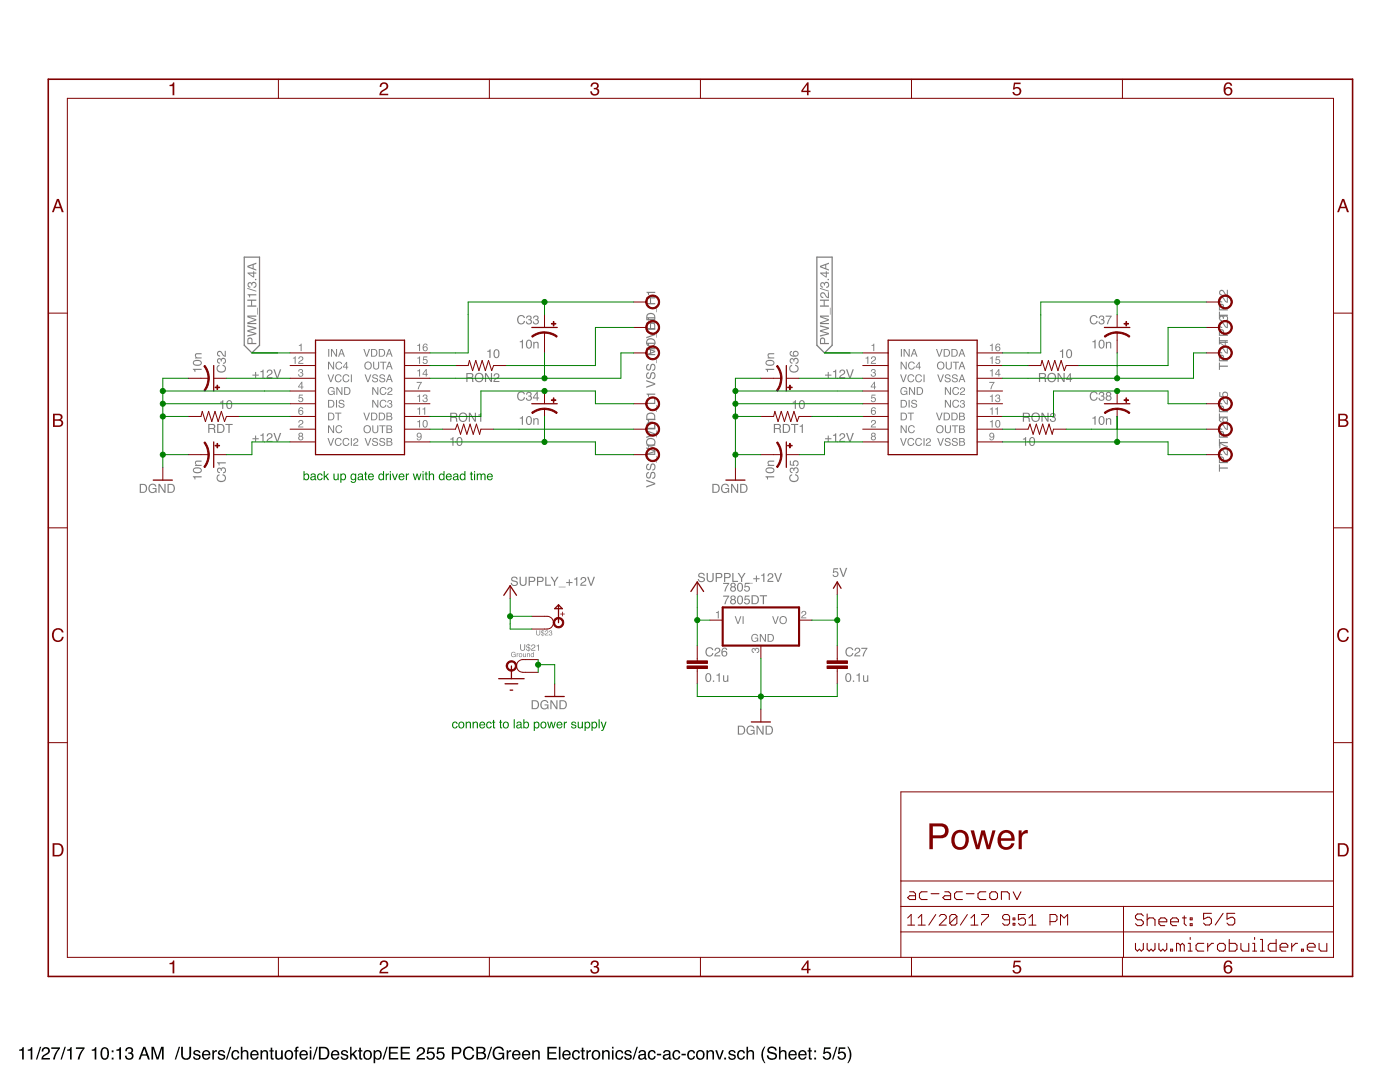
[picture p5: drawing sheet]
<svg xmlns="http://www.w3.org/2000/svg" width="279mm" height="216mm" viewBox="0 0 279 216" stroke-linecap="round" stroke-linejoin="round" font-family="sans-serif">
<path d="M3.8 209.4l.5-.1 .2-.3h.2v2.4h-.3v-1.7h-.6zM5.5 209.4l.5-.1 .2-.3h.2v2.4h-.3v-1.7h-.6zM8 208.9h.2l-.8 2.5h-.2zM8.6 209.1a.81 .81 0 0 1 1.3 .2 .81 .81 0 0 1-.6 1.2l-.5 .3-.2 .3h1.4v.3h-1.7a1.39 1.39 0 0 1 1.1-1.3 .5 .5 0 0 0 .2-.6 .5 .5 0 0 0-.7-.3 .5 .5 0 0 0-.3 .6h-.3zM10.2 209h1.8v.3l-.8 1.2-.3 .9h-.3l.2-.7 .8-1.4h-1.4zM12.9 208.9h.2l-.8 2.5h-.2zM13.4 209.4l.5-.1 .2-.3h.2v2.4h-.3v-1.7h-.6zM15.2 209h1.7v.3l-.8 1.2-.2 .9h-.4l.2-.7 .8-1.4h-1.3zM18.3 209.4l.5-.1 .2-.3h.2v2.4h-.3v-1.7h-.6zM20.4 209.1a.91 .91 0 0 1 1.1 .1 .91 .91 0 0 1 .3 1 .9 .9 0 0 1-.4 1.1 .9 .9 0 0 1-1.2-.2 1.91 1.91 0 0 1 .2-2zM20.6 209.3a1.65 1.65 0 0 0 .1 1.9h.3a1.49 1.49 0 0 0 .1-1.9zM22.3 209.6h.4v.4h-.4zM22.3 211h.4v.4h-.4zM23.2 209.4l.5-.1 .2-.3h.2v2.4h-.3v-1.7h-.6zM25.3 209.1a.72 .72 0 0 1 1-.1 .72 .72 0 0 1 .1 1l-.1 .1a.8 .8 0 0 1 .2 1.2 .8 .8 0 0 1-1.2 .1l-.3-.3-.1-.4h.4a.51 .51 0 0 0 .4 .6 .51 .51 0 0 0 .6-.5 .51 .51 0 0 0-.6-.5v-.3a.45 .45 0 0 0 .5-.3 .45 .45 0 0 0-.3-.5 .45 .45 0 0 0-.5 .2l-.1 .4h-.3zM28.8 209.3l-.4 1.1h.8zM28.6 208.9h.4l.9 2.5h-.4l-.2-.7h-1l-.3 .7h-.3zM30.2 208.9h.5l.7 2.1 .8-2.1h.5v2.5h-.4v-2.1l-.7 2.1h-.3l-.8-2.1 .1 2.1h-.4zM35.7 208.9h.2l-.8 2.5h-.2zM36.1 208.9h.4v1.5a.65 .65 0 0 0 .6 .8 .65 .65 0 0 0 .7-.8v-1.5h.3v1.4a1.01 1.01 0 0 1-1 1.2 1.01 1.01 0 0 1-1-1.2zM38.8 209.7a.74 .74 0 0 1 1.2 .4h-.3a.39 .39 0 0 0-.4-.3 .39 .39 0 0 0-.4 .3l.2 .2a.79 .79 0 0 1 .9 .7 .8 .8 0 0 1-.8 .5 .8 .8 0 0 1-.7-.7h.3a.45 .45 0 0 0 .5 .4 .45 .45 0 0 0 .4-.4l-.1-.1a.93 .93 0 0 1-1-.8zM40.5 209.8a.85 .85 0 0 1 1.1-.2 .85 .85 0 0 1 .4 1h-1.4a.53 .53 0 0 0 .4 .6 .53 .53 0 0 0 .7-.4h.3a.9 .9 0 0 1-1.3 .6 .9 .9 0 0 1-.3-1.4zM40.8 209.9l-.2 .4h1.1l-.1-.3-.3-.2zM42.4 209.6h.3v.3l.3-.3 .3-.1v.4a.5 .5 0 0 0-.6 .4v1.1h-.3zM43.7 209.7a.74 .74 0 0 1 1.2 .4h-.3a.39 .39 0 0 0-.4-.3 .39 .39 0 0 0-.4 .3l.2 .2a.79 .79 0 0 1 .9 .7 .8 .8 0 0 1-.8 .5 .8 .8 0 0 1-.7-.7h.3a.45 .45 0 0 0 .5 .4 .45 .45 0 0 0 .4-.4l-.1-.1a.93 .93 0 0 1-1-.8zM45.9 208.9h.3l-.9 2.5h-.2zM46.4 209.8a.76 .76 0 0 1 .8-.3 .76 .76 0 0 1 .6 .7h-.4a.51 .51 0 0 0-.6-.4 .51 .51 0 0 0-.3 .7 .49 .49 0 0 0 .4 .7 .49 .49 0 0 0 .5-.4h.4a.83 .83 0 0 1-1.1 .6 .83 .83 0 0 1-.5-1.2zM48.1 208.9h.3v.9a.65 .65 0 0 1 .7-.2 .65 .65 0 0 1 .5 .6v1.2h-.4v-1.2a.46 .46 0 0 0-.5-.4 .46 .46 0 0 0-.3 .6v1h-.3zM50.2 209.8a.85 .85 0 0 1 1-.2 .85 .85 0 0 1 .4 1h-1.3a.53 .53 0 0 0 .4 .6 .53 .53 0 0 0 .6-.4h.3a.9 .9 0 0 1-1.3 .6 .9 .9 0 0 1-.3-1.4zM50.4 209.9l-.1 .4h1l-.1-.3-.2-.2zM52 209.6h.3v.2a.66 .66 0 0 1 .8-.2 .66 .66 0 0 1 .4 .6v1.2h-.3v-1.2a.46 .46 0 0 0-.6-.4 .46 .46 0 0 0-.3 .6v1h-.3zM54 209h.3v.6h.3v.2h-.3v1.2l.3 .2v.2a.44 .44 0 0 1-.6-.4v-1.2h-.2v-.2h.2zM54.9 209.6h.4v1.2a.42 .42 0 0 0 .4 .4 .42 .42 0 0 0 .4-.5v-1.1h.3v1.8h-.3v-.3a.64 .64 0 0 1-.7 .3 .64 .64 0 0 1-.5-.6zM57.3 209.9a.7 .7 0 0 0-.2 .9 .7 .7 0 0 0 .9 .3 .7 .7 0 0 0 .2-.9 .7 .7 0 0 0-.9-.3zM57 209.8a.94 .94 0 0 1 1.5 .6 .94 .94 0 0 1-1.3 1l-.4-.6v-.6zM59 209l.6-.2v.3h-.3v.2v.3h.3v.2h-.3v1.6h-.3v-1.6h-.3v-.2h.3zM60 209.8a.85 .85 0 0 1 1-.2 .85 .85 0 0 1 .4 1h-1.3a.53 .53 0 0 0 .4 .6 .53 .53 0 0 0 .6-.4h.3a.9 .9 0 0 1-1.3 .6 .9 .9 0 0 1-.2-1.4zM60.2 209.9l-.1 .4h1l-.1-.3-.2-.2zM61.8 209.6h.3v1.8h-.3zM61.8 208.9h.3v.3h-.3zM63.2 208.9h.2l-.8 2.5h-.2zM64 209.2v1.9h.6a.99 .99 0 0 0 .8-1 .99 .99 0 0 0-.8-.9zM63.6 208.9h1.1a1.29 1.29 0 0 1 1 1.2 1.29 1.29 0 0 1-1 1.3h-1.1zM66.3 209.8a.85 .85 0 0 1 1-.2 .85 .85 0 0 1 .4 1h-1.3a.53 .53 0 0 0 .4 .6 .53 .53 0 0 0 .6-.4h.3a.9 .9 0 0 1-1.3 .6 .9 .9 0 0 1-.3-1.4zM66.5 209.9l-.1 .4h1l-.1-.3-.2-.2zM68.2 209.7a.74 .74 0 0 1 1.3 .4h-.3a.39 .39 0 0 0-.4-.3 .39 .39 0 0 0-.4 .3l.2 .2a.79 .79 0 0 1 .9 .7 .8 .8 0 0 1-.8 .5 .8 .8 0 0 1-.7-.7h.3a.45 .45 0 0 0 .4 .4 .45 .45 0 0 0 .5-.4l-.1-.1a.93 .93 0 0 1-1-.8zM69.9 208.9h.3v1.4l.8-.7h.4l-.7 .7 .7 1.1h-.4l-.6-.9-.2 .2v.7h-.3zM71.7 209h.3v.6h.3v.2h-.3v1.2l.3 .2v.2a.44 .44 0 0 1-.6-.4v-1.2h-.2v-.2h.2zM73 209.9a.7 .7 0 0 0-.2 .9 .7 .7 0 0 0 .9 .3 .7 .7 0 0 0 .2-.9 .7 .7 0 0 0-.9-.3zM72.7 209.8a.94 .94 0 0 1 1.6 .6 .94 .94 0 0 1-1.4 1l-.4-.6v-.6zM75 209.9a.71 .71 0 0 0-.1 .8 .71 .71 0 0 0 .7 .5 .72 .72 0 0 0 .3-.9 .72 .72 0 0 0-.7-.5zM74.6 209.6h.3v.2a.75 .75 0 0 1 .9-.2 .75 .75 0 0 1 .4 .8 .78 .78 0 0 1-.4 1 .78 .78 0 0 1-.9-.2v.9h-.3zM77.1 208.9h.3l-.8 2.5h-.3zM77.6 208.9h1.9v.3h-1.6v.8h1.4v.3h-1.4v.8h1.6v.3h-1.9zM80 208.9h1.8v.3h-1.5v.8h1.4v.3h-1.4v.8h1.5v.3h-1.8zM83.5 209.1a.81 .81 0 0 1 1.2 .2 .81 .81 0 0 1-.5 1.2l-.5 .3-.2 .3h1.3v.3h-1.7a1.39 1.39 0 0 1 1.1-1.3 .5 .5 0 0 0 .2-.6 .5 .5 0 0 0-.6-.3 .5 .5 0 0 0-.3 .6h-.3zM85.4 209h1.2v.3h-1l-.1 .7a.85 .85 0 0 1 1.2 .4 .85 .85 0 0 1-.6 1.1 .85 .85 0 0 1-1-.7h.3a.55 .55 0 0 0 .8 .3 .55 .55 0 0 0 .1-.9 .55 .55 0 0 0-.9 .1h-.2zM87.3 209h1.3v.3h-1l-.1 .7a.85 .85 0 0 1 1.2 .4 .85 .85 0 0 1-.6 1.1 .85 .85 0 0 1-1-.7h.3a.55 .55 0 0 0 .8 .3 .55 .55 0 0 0 .1-.9 .55 .55 0 0 0-.9 .1h-.3zM90.2 208.9h1.1a.73 .73 0 0 1 .8 .7 .73 .73 0 0 1-.8 .7h-.8v1.1h-.3zM90.5 209.2v.9h.7a.45 .45 0 0 0 .5-.5 .45 .45 0 0 0-.5-.4zM92.7 209.2a1.1 1.1 0 0 1 1.1-.4 1.1 1.1 0 0 1 .8 .8h-.3a.82 .82 0 0 0-1-.4 .82 .82 0 0 0-.6 1 .8 .8 0 0 0 .7 1 .8 .8 0 0 0 .9-.7h.3a1.17 1.17 0 0 1-1.4 .9 1.17 1.17 0 0 1-.8-1.5zM95.4 209.2v.7a1.1 1.1 0 0 0 1.1-.1 .41 .41 0 0 0 0-.5 .41 .41 0 0 0-.5-.1zM95.4 210.2v.9h.7a.46 .46 0 0 0 .6-.5 .46 .46 0 0 0-.6-.4zM95.1 208.9h1a.63 .63 0 0 1 .8 .4 .63 .63 0 0 1-.4 .7 .72 .72 0 0 1 .5 .9 .72 .72 0 0 1-.9 .5h-1zM98 208.9h.2l-.8 2.5h-.2zM98.7 209.2a1.13 1.13 0 0 1 1.9 .4h-.4a.83 .83 0 0 0-1-.4 .83 .83 0 0 0-.5 1 .83 .83 0 0 0 .7 1 .83 .83 0 0 0 .9-.9h-.8v-.2h1.1v1.3h-.2l-.1-.3a1.22 1.22 0 0 1-1.6 .1 1.22 1.22 0 0 1-.3-1.6zM101.1 209.6h.3v.3l.3-.3 .3-.1v.4a.5 .5 0 0 0-.6 .4v1.1h-.3zM102.4 209.8a.85 .85 0 0 1 1.1-.2 .85 .85 0 0 1 .4 1h-1.4a.53 .53 0 0 0 .4 .6 .53 .53 0 0 0 .6-.4h.3a.9 .9 0 0 1-1.2 .6 .9 .9 0 0 1-.3-1.4zM102.7 209.9l-.2 .4h1.1l-.1-.3-.3-.2zM104.4 209.8a.85 .85 0 0 1 1-.2 .85 .85 0 0 1 .4 1h-1.3a.53 .53 0 0 0 .4 .6 .53 .53 0 0 0 .6-.4h.3a.9 .9 0 0 1-1.3 .6 .9 .9 0 0 1-.2-1.4zM104.6 209.9l-.1 .4h1l-.1-.3-.2-.2zM106.2 209.6h.3v.2a.66 .66 0 0 1 .8-.2 .66 .66 0 0 1 .4 .6v1.2h-.3v-1.2a.46 .46 0 0 0-.5-.4 .46 .46 0 0 0-.4 .6v1h-.3zM109.2 208.9h1.9v.3h-1.5v.8h1.4v.3h-1.4v.8h1.5v.3h-1.9zM111.5 208.9h.3v2.5h-.3zM112.4 209.8a.85 .85 0 0 1 1.1-.2 .85 .85 0 0 1 .4 1h-1.4a.53 .53 0 0 0 .4 .6 .53 .53 0 0 0 .7-.4h.3a.9 .9 0 0 1-1.3 .6 .9 .9 0 0 1-.3-1.4zM112.7 209.9l-.2 .4h1.1l-.1-.3-.3-.2zM114.4 209.8a.76 .76 0 0 1 .8-.3 .76 .76 0 0 1 .5 .7h-.3a.51 .51 0 0 0-.6-.4 .51 .51 0 0 0-.3 .7 .49 .49 0 0 0 .3 .7 .49 .49 0 0 0 .6-.4h.3a.83 .83 0 0 1-1.1 .6 .83 .83 0 0 1-.4-1.2zM116.1 209h.3v.6h.3v.2h-.3v1.2l.3 .2v.2a.44 .44 0 0 1-.6-.4v-1.2h-.2v-.2h.2zM117 209.6h.3v.3l.4-.3 .2-.1v.4a.5 .5 0 0 0-.6 .4v1.1h-.3zM118.6 209.9a.7 .7 0 0 0-.2 .9 .7 .7 0 0 0 .9 .3 .7 .7 0 0 0 .2-.9 .7 .7 0 0 0-.9-.3zM118.3 209.8a.94 .94 0 0 1 1.5 .6 .94 .94 0 0 1-1.3 1l-.4-.6v-.6zM120.2 209.6h.3v.2a.66 .66 0 0 1 .7-.2 .66 .66 0 0 1 .5 .6v1.2h-.3v-1.2a.46 .46 0 0 0-.6-.4 .46 .46 0 0 0-.3 .6v1h-.3zM122.1 209.6h.4v1.8h-.4zM122.1 208.9h.4v.3h-.4zM123 209.8a.76 .76 0 0 1 .8-.3 .76 .76 0 0 1 .6 .7h-.3a.51 .51 0 0 0-.7-.4 .51 .51 0 0 0-.3 .7 .49 .49 0 0 0 .4 .7 .49 .49 0 0 0 .6-.4h.3a.83 .83 0 0 1-1.1 .6 .83 .83 0 0 1-.5-1.2zM124.8 209.7a.74 .74 0 0 1 1.2 .4h-.3a.39 .39 0 0 0-.4-.3 .39 .39 0 0 0-.3 .3l.1 .2a.79 .79 0 0 1 1 .7 .8 .8 0 0 1-.8 .5 .8 .8 0 0 1-.7-.7h.3a.45 .45 0 0 0 .4 .4 .45 .45 0 0 0 .5-.4l-.1-.1a.93 .93 0 0 1-1.1-.8zM127 208.9h.3l-.8 2.5h-.3zM127.7 210.8a.44 .44 0 0 0 .6 .4 .44 .44 0 0 0 .2-.7zM127.5 209.8a.8 .8 0 0 1 1.4 .2v1.1l.2 .1v.2h-.4l-.1-.2a.63 .63 0 0 1-.9 .3 .63 .63 0 0 1-.2-1l1.1-.3a.42 .42 0 0 0-.4-.4 .42 .42 0 0 0-.5 .3h-.3zM129.5 209.8a.76 .76 0 0 1 .8-.3 .76 .76 0 0 1 .6 .7h-.3a.51 .51 0 0 0-.7-.4 .51 .51 0 0 0-.3 .7 .49 .49 0 0 0 .4 .7 .49 .49 0 0 0 .6-.4h.3a.83 .83 0 0 1-1.1 .6 .83 .83 0 0 1-.5-1.2zM131.1 210.3h.9v.3h-.9zM132.6 210.8a.44 .44 0 0 0 .6 .4 .44 .44 0 0 0 .2-.7zM132.5 209.8a.8 .8 0 0 1 1.3 .2v1.1l.2 .1v.2h-.3l-.2-.2a.63 .63 0 0 1-.9 .3 .63 .63 0 0 1-.2-1l1.1-.3a.42 .42 0 0 0-.4-.4 .42 .42 0 0 0-.5 .3h-.2zM134.4 209.8a.76 .76 0 0 1 .8-.3 .76 .76 0 0 1 .6 .7h-.3a.51 .51 0 0 0-.7-.4 .51 .51 0 0 0-.3 .7 .49 .49 0 0 0 .4 .7 .49 .49 0 0 0 .6-.4h.3a.83 .83 0 0 1-1.1 .6 .83 .83 0 0 1-.5-1.2zM136 210.3h.9v.3h-.9zM137.4 209.8a.76 .76 0 0 1 .8-.3 .76 .76 0 0 1 .5 .7h-.3a.51 .51 0 0 0-.7-.4 .51 .51 0 0 0-.2 .7 .49 .49 0 0 0 .3 .7 .49 .49 0 0 0 .6-.4h.3a.83 .83 0 0 1-1.1 .6 .83 .83 0 0 1-.4-1.2zM139.5 209.9a.7 .7 0 0 0-.3 .9 .7 .7 0 0 0 .9 .3 .7 .7 0 0 0 .2-.9 .7 .7 0 0 0-.8-.3zM139.1 209.8a.94 .94 0 0 1 1.6 .6 .94 .94 0 0 1-1.4 1l-.4-.6v-.6zM141 209.6h.3v.2a.66 .66 0 0 1 .7-.2 .66 .66 0 0 1 .5 .6v1.2h-.3v-1.2a.46 .46 0 0 0-.6-.4 .46 .46 0 0 0-.3 .6v1h-.3zM142.7 209.6h.4l.5 1.5 .5-1.5h.4l-.7 1.8h-.4zM144.5 211h.4v.4h-.4zM145.6 209.7a.74 .74 0 0 1 1.2 .4h-.3a.39 .39 0 0 0-.4-.3 .39 .39 0 0 0-.4 .3l.2 .2a.79 .79 0 0 1 .9 .7 .8 .8 0 0 1-.8 .5 .8 .8 0 0 1-.7-.7h.3a.45 .45 0 0 0 .5 .4 .45 .45 0 0 0 .4-.4l-.1-.1a.93 .93 0 0 1-1-.8zM147.3 209.8a.76 .76 0 0 1 .8-.3 .76 .76 0 0 1 .6 .7h-.3a.51 .51 0 0 0-.7-.4 .51 .51 0 0 0-.3 .7 .49 .49 0 0 0 .4 .7 .49 .49 0 0 0 .6-.4h.3a.83 .83 0 0 1-1.1 .6 .83 .83 0 0 1-.5-1.2zM149 208.9h.3v.9a.65 .65 0 0 1 .7-.2 .65 .65 0 0 1 .5 .6v1.2h-.3v-1.2a.46 .46 0 0 0-.6-.4 .46 .46 0 0 0-.3 .6v1h-.3zM152.5 208.8h.2a3.1 3.1 0 0 0 .1 3.3h-.3a2.6 2.6 0 0 1 0-3.3zM153.4 209a1 1 0 0 1 1.6 .6h-.3a.59 .59 0 0 0-.7-.5 .59 .59 0 0 0-.5 .6l.1 .1a2.08 2.08 0 0 1 1.4 .7 1.02 1.02 0 0 1-.7 1 1.02 1.02 0 0 1-1.1-.4l-.2-.5h.4a.71 .71 0 0 0 .6 .6 .71 .71 0 0 0 .7-.4l-.1-.3a2.06 2.06 0 0 1-1.4-.7v-.4zM155.5 208.9h.3v.9a.65 .65 0 0 1 .7-.2 .65 .65 0 0 1 .5 .6v1.2h-.4v-1.2a.46 .46 0 0 0-.5-.4 .46 .46 0 0 0-.3 .6v1h-.3zM157.6 209.8a.85 .85 0 0 1 1-.2 .85 .85 0 0 1 .4 1h-1.3a.53 .53 0 0 0 .4 .6 .53 .53 0 0 0 .6-.4h.3a.9 .9 0 0 1-1.3 .6 .9 .9 0 0 1-.3-1.4zM157.8 209.9l-.1 .4h1l-.1-.3-.2-.2zM159.5 209.8a.85 .85 0 0 1 1.1-.2 .85 .85 0 0 1 .4 1h-1.4a.53 .53 0 0 0 .4 .6 .53 .53 0 0 0 .6-.4h.4a.9 .9 0 0 1-1.3 .6 .9 .9 0 0 1-.3-1.4zM159.8 209.9l-.2 .4h1.1l-.1-.3-.3-.2zM161.4 209h.3v.6h.3v.2h-.3v1.2l.3 .2v.2a.44 .44 0 0 1-.6-.4v-1.2h-.2v-.2h.2zM162.5 209.6h.4v.4h-.4zM162.5 211h.4v.4h-.4zM164.5 209h1.3v.3h-1.1l-.1 .7a.85 .85 0 0 1 1.2 .4 .85 .85 0 0 1-.6 1.1 .85 .85 0 0 1-1-.7h.3a.55 .55 0 0 0 .8 .3 .55 .55 0 0 0 .1-.9 .55 .55 0 0 0-.8 .1h-.3zM166.8 208.9h.3l-.8 2.5h-.3zM167.4 209h1.3v.3h-1l-.2 .7a.85 .85 0 0 1 1.3 .4 .85 .85 0 0 1-.6 1.1 .85 .85 0 0 1-1.1-.7h.4a.55 .55 0 0 0 .8 .3 .55 .55 0 0 0 .1-.9 .55 .55 0 0 0-.9 .1h-.3zM169.1 208.8h.2l.3 .6a2.54 2.54 0 0 1-.3 2.7h-.2a3.1 3.1 0 0 0 0-3.3z" fill="#000"/>
<g fill="#808080">
<path d="M142.9 122.2l.5-.3v1.5h-.2v-1.1h-.3z"/>
<path d="M150.1 129.4l.3-.1 .3 .2a.5 .5 0 0 1 .9 .1 .5 .5 0 0 1-.6 .7v-.2a.3 .3 0 0 0 .4-.4 .3 .3 0 0 0-.6 0v.2l-.2-.1a.25 .25 0 0 0-.2-.3 .25 .25 0 0 0-.2 .3l.1 .2 .2 .1v.2l-.5-.3z"/>
<path d="M160.1 122a.52 .52 0 0 1 .8 .2 .52 .52 0 0 1-.5 .7l-.3 .3h.8v.2h-1l.2-.5a.59 .59 0 0 0 .5-.8h-.3l-.2 .3h-.2z"/>
<path d="M59.6 68.9l.6-.3v1.5h-.2v-1.1h-.4z"/>
<path d="M59.7 73.7a.43 .43 0 0 1 .6 0 .43 .43 0 0 1 0 .6 .5 .5 0 0 1-.1 .9 .5 .5 0 0 1-.7-.5h.2a.3 .3 0 0 0 .4 .3 .3 .3 0 0 0 0-.5l-.2-.1v-.1a.25 .25 0 0 0 .4-.2 .25 .25 0 0 0-.3-.3l-.2 .1-.1 .2h-.2z"/>
<path d="M59.7 78.7h.8v.2h-.7v.4a.52 .52 0 0 1 .7 .3 .52 .52 0 0 1-.3 .7 .52 .52 0 0 1-.7-.5h.2a.33 .33 0 0 0 .5 .2 .33 .33 0 0 0 0-.5 .33 .33 0 0 0-.5 .1l-.1-.1z"/>
<path d="M59.7 83.9a.52 .52 0 0 1 .8 .2 .52 .52 0 0 1-.5 .7l-.3 .3h.8v.2h-1l.2-.5a.59 .59 0 0 0 .6-.8h-.4l-.2 .3h-.2z"/>
<path d="M83.2 76.2h1l-.6 1.5h-.2v-.3l.6-1h-.8z"/>
<path d="M173.9 68.9l.6-.3v1.5h-.2v-1.1h-.4z"/>
<path d="M174 73.7a.43 .43 0 0 1 .6 0 .43 .43 0 0 1 0 .6 .5 .5 0 0 1-.1 .9 .5 .5 0 0 1-.7-.5h.2a.3 .3 0 0 0 .4 .3 .3 .3 0 0 0 0-.5l-.2-.1v-.1a.25 .25 0 0 0 .4-.2 .25 .25 0 0 0-.3-.3l-.3 .1v.2h-.2z"/>
<path d="M174 78.7h.7v.2h-.6l-.1 .4a.52 .52 0 0 1 .8 .3 .52 .52 0 0 1-.4 .7 .52 .52 0 0 1-.6-.5h.2a.33 .33 0 0 0 .5 .2 .33 .33 0 0 0 0-.5 .33 .33 0 0 0-.5 .1l-.2-.1z"/>
<path d="M174 83.9a.52 .52 0 0 1 .8 .2 .52 .52 0 0 1-.5 .7l-.3 .3h.8v.2h-1l.2-.5a.59 .59 0 0 0 .5-.8h-.3l-.2 .3h-.2z"/>
<path d="M197.4 76.2h1.1l-.6 1.5h-.3l.1-.3 .6-1h-.9z"/>
<path d="M106.3 139.9v1.4h.5a.7 .7 0 0 0 .5-.7 .7 .7 0 0 0-.5-.7zM106.1 139.7h.7a.91 .91 0 0 1 .8 .9 .91 .91 0 0 1-.8 .9h-.7zM108.1 139.9a.8 .8 0 0 1 1.3 .4h-.2a.62 .62 0 0 0-.9-.3 .62 .62 0 0 0-.2 .8 .57 .57 0 0 0 .6 .6 .57 .57 0 0 0 .5-.6h-.5v-.2h.8v.9h-.2l-.1-.2a.88 .88 0 0 1-1.2 0 .88 .88 0 0 1-.1-1.2zM109.8 139.7h.3l.9 1.5v-1.5h.3v1.8h-.3l-.9-1.4v1.4h-.3zM111.9 139.9v1.4h.4a.7 .7 0 0 0 .6-.7 .7 .7 0 0 0-.6-.7zM111.7 139.7h.7a.91 .91 0 0 1 .7 .9 .91 .91 0 0 1-.7 .9h-.7z"/>
<path d="M102.2 115.2a.7 .7 0 0 1 1.1 .4h-.2a.42 .42 0 0 0-.5-.3 .42 .42 0 0 0-.3 .4 1.45 1.45 0 0 1 1.1 .7 .73 .73 0 0 1-.8 .5 .73 .73 0 0 1-.7-.6h.3a.47 .47 0 0 0 .4 .4 .47 .47 0 0 0 .5-.4l-.4-.2a.55 .55 0 0 1-.6-.2 .55 .55 0 0 1 .1-.7zM103.7 115.1h.2v1.1a.46 .46 0 0 0 .5 .5 .46 .46 0 0 0 .5-.5v-1.1h.2v1a.72 .72 0 0 1-.7 .8 .72 .72 0 0 1-.7-.8zM105.5 115.1h.8a.52 .52 0 0 1 .5 .5 .52 .52 0 0 1-.5 .5h-.6v.8h-.2zM105.7 115.3v.6h.5a.31 .31 0 0 0 .4-.3 .31 .31 0 0 0-.4-.3zM107.2 115.1h.8a.52 .52 0 0 1 .5 .5 .52 .52 0 0 1-.5 .5h-.6v.8h-.2zM107.4 115.3v.6h.5a.31 .31 0 0 0 .4-.3 .31 .31 0 0 0-.4-.3zM108.8 115.1h.3v1.6h.9v.2h-1.2zM109.9 115.1h.3l.5 .9 .5-.9h.3l-.7 1.1v.7h-.2v-.7zM111.5 117.1h1.4v.1h-1.4zM113.5 115.6h.2v.5h.6v.2h-.6v.6h-.2v-.6h-.5v-.2h.5zM114.6 115.5l.6-.4v1.8h-.2v-1.3h-.4zM116 115.2a.6 .6 0 0 1 1 .3 .6 .6 0 0 1-.6 .8l-.4 .4h1v.2h-1.2a1.47 1.47 0 0 1 .9-1.1 .35 .35 0 0 0-.3-.5 .35 .35 0 0 0-.3 .5h-.3zM117.2 115.1h.2l.6 1.5 .5-1.5h.2l-.6 1.8h-.3z"/>
<path d="M144.3 118.8h1.2l-.7 1.8h-.2l.1-.5 .6-1h-1zM146 119.3a.3 .3 0 0 0 .6 0 .3 .3 0 0 0-.6 0zM145.9 120.1a.4 .4 0 0 0 .8 0 .4 .4 0 0 0-.8 0zM145.9 119a.5 .5 0 0 1 .7-.1 .5 .5 0 0 1 0 .7 .54 .54 0 0 1 .1 .8 .54 .54 0 0 1-.8 0 .54 .54 0 0 1 .1-.8l-.2-.3zM147.3 119a.63 .63 0 0 1 .8-.1 .63 .63 0 0 1 .2 .8 .65 .65 0 0 1-.6 .9 .65 .65 0 0 1-.6-.9zM147.5 119.1a.96 .96 0 0 0 .2 1.3 .85 .85 0 0 0 0-1.4zM148.7 118.8h.9v.3h-.8v.4a.61 .61 0 0 1 .8 .3 .61 .61 0 0 1-.4 .8 .61 .61 0 0 1-.7-.5h.2a.38 .38 0 0 0 .6 .2 .38 .38 0 0 0 0-.6 .38 .38 0 0 0-.6 .1h-.2zM150.2 119v1.4h.5a.7 .7 0 0 0 .5-.7 .7 .7 0 0 0-.5-.7zM150 118.8h.7a.91 .91 0 0 1 .8 .9 .91 .91 0 0 1-.8 .9h-.7zM151.6 118.8h1.5v.2h-.6v1.6h-.3v-1.6h-.6z"/>
<path d="M140.9 134.5a.63 .63 0 0 1 .8-.1 .63 .63 0 0 1 .3 .8 .65 .65 0 0 1-.6 .9 .65 .65 0 0 1-.7-.9zM141.2 134.5a.96 .96 0 0 0 .1 1.4 .85 .85 0 0 0 .1-1.4zM142.3 135.8h.2v.3h-.2zM143 134.6l.6-.3v1.8h-.2v-1.3h-.4zM144.3 134.7h.2v1l.3 .2 .3-.2v-1h.3v1.4h-.3v-.2a.45 .45 0 0 1-.5 .2 .45 .45 0 0 1-.3-.5z"/>
<path d="M168.9 134.5a.63 .63 0 0 1 .8-.1 .63 .63 0 0 1 .2 .8 .65 .65 0 0 1-.6 .9 .65 .65 0 0 1-.6-.9zM169.1 134.5a.96 .96 0 0 0 .2 1.4 .85 .85 0 0 0 0-1.4zM170.2 135.8h.3v.3h-.3zM170.9 134.6l.7-.3v1.8h-.3v-1.3h-.4zM172.2 134.7h.3v1l.2 .2 .3-.2 .1-1h.2v1.4h-.2v-.2a.45 .45 0 0 1-.5 .2 .45 .45 0 0 1-.4-.5z"/>
<path d="M147.5 145v1.4h.4a.7 .7 0 0 0 .6-.7 .7 .7 0 0 0-.6-.7zM147.2 144.8h.8a.91 .91 0 0 1 .7 .9 .91 .91 0 0 1-.7 .9h-.8zM149.2 145a.8 .8 0 0 1 1.4 .3h-.3a.62 .62 0 0 0-.8-.3 .62 .62 0 0 0-.3 .9 .57 .57 0 0 0 .6 .5 .57 .57 0 0 0 .6-.6h-.6v-.2h.8v1h-.2v-.2a.88 .88 0 0 1-1.2 0 .88 .88 0 0 1-.1-1.2zM151 144.8h.3l.9 1.5v-1.5h.2v1.8h-.3l-.9-1.5v1.5h-.2zM153 145v1.4h.5a.7 .7 0 0 0 .5-.7 .7 .7 0 0 0-.5-.7zM152.8 144.8h.7a.91 .91 0 0 1 .8 .9 .91 .91 0 0 1-.8 .9h-.7z"/>
<path d="M139.5 114.4a.7 .7 0 0 1 1.1 .5h-.2a.42 .42 0 0 0-.4-.4 .42 .42 0 0 0-.4 .4 1.45 1.45 0 0 1 1.1 .7 .73 .73 0 0 1-.7 .6 .73 .73 0 0 1-.7-.7h.2a.47 .47 0 0 0 .5 .5 .47 .47 0 0 0 .4-.5l-.3-.2a.55 .55 0 0 1-.7-.2 .55 .55 0 0 1 .1-.7zM141 114.3h.3v1.1a.46 .46 0 0 0 .4 .6 .46 .46 0 0 0 .5-.6v-1.1h.2v1a.72 .72 0 0 1-.7 .9 .72 .72 0 0 1-.7-.9zM142.8 114.3h.8a.52 .52 0 0 1 .6 .5 .52 .52 0 0 1-.6 .6h-.5v.7h-.3zM143.1 114.5v.7h.5a.31 .31 0 0 0 .3-.4 .31 .31 0 0 0-.3-.3zM144.5 114.3h.8a.52 .52 0 0 1 .5 .5 .52 .52 0 0 1-.5 .6h-.6v.7h-.2zM144.7 114.5v.7h.5a.31 .31 0 0 0 .4-.4 .31 .31 0 0 0-.4-.3zM146.1 114.3h.3v1.6h.9v.2h-1.2zM147.2 114.3h.3l.5 .9 .5-.9h.3l-.7 1.1v.7h-.2v-.7zM148.8 116.3h1.4v.1h-1.4zM150.9 114.8h.2v.6h.5v.2h-.5v.5h-.2v-.5h-.6v-.2h.6zM151.9 114.7l.7-.3v1.7h-.3v-1.2h-.4zM153.4 114.5a.6 .6 0 0 1 .9 .3 .6 .6 0 0 1-.6 .8l-.3 .3h.9v.2h-1.2a1.47 1.47 0 0 1 1-1.1 .35 .35 0 0 0-.3-.4 .35 .35 0 0 0-.4 .4h-.2zM154.5 114.3h.3l.5 1.6 .5-1.6h.3l-.7 1.8h-.2z"/>
<path d="M166.3 113.4h1v.2h-.8l-.1 .5a.61 .61 0 0 1 .9 .3 .61 .61 0 0 1-.4 .8 .61 .61 0 0 1-.8-.5h.3a.38 .38 0 0 0 .5 .1 .38 .38 0 0 0 .1-.6 .38 .38 0 0 0-.6 .1h-.2zM167.5 113.3h.3l.5 1.5 .5-1.5h.3l-.7 1.8h-.2z"/>
<path d="M43.9 80.2l.7-.4v1.8h-.3v-1.3h-.4zM45.3 80a.63 .63 0 0 1 .8 0 .63 .63 0 0 1 .3 .7 .65 .65 0 0 1-.6 .9 .65 .65 0 0 1-.7-.9zM45.6 80.1a.96 .96 0 0 0 .1 1.3 .85 .85 0 0 0 .1-1.4z"/>
<path d="M28.1 96.8v1.3h.5a.7 .7 0 0 0 .5-.7 .7 .7 0 0 0-.5-.6zM27.9 96.6h.7a.91 .91 0 0 1 .8 .8 .91 .91 0 0 1-.8 .9h-.7zM29.8 96.8a.8 .8 0 0 1 1.4 .3h-.2a.62 .62 0 0 0-.9-.3 .62 .62 0 0 0-.2 .9 .57 .57 0 0 0 .6 .5 .57 .57 0 0 0 .5-.6h-.5v-.2h.7v.9h-.1l-.1-.2a.88 .88 0 0 1-1.2 .1 .88 .88 0 0 1-.1-1.2zM31.6 96.6h.3l.9 1.4v-1.4h.2v1.7h-.2l-1-1.4v1.4h-.2zM33.7 96.8v1.3h.4a.7 .7 0 0 0 .6-.7 .7 .7 0 0 0-.6-.6zM33.4 96.6h.8a.91 .91 0 0 1 .7 .8 .91 .91 0 0 1-.7 .9h-.8z"/>
<path d="M38.5 95h1.7v.3h-1.2v.4h-.2zM38.6 93.5a1.06 1.06 0 0 1 1.7 .3 .97 .97 0 0 1-.9 .6 .97 .97 0 0 1-.9-.6zM38.7 93.7a.48 .48 0 0 0 .2 .4 .48 .48 0 0 0 .5 .1h.2a.36 .36 0 0 0 .5-.4 .36 .36 0 0 0-.5-.3zM39 92l1.2-.1v.2h-.8a.32 .32 0 0 0-.3 .4 .32 .32 0 0 0 .4 .3h.7v.2h-1.3v-.2h.2l-.2-.3z"/>
<path d="M38.5 73.6h1.7v.2h-1.2v.4h-.2zM38.6 72a1.06 1.06 0 0 1 1.7 .4 .97 .97 0 0 1-.9 .6 .97 .97 0 0 1-.9-.6zM38.7 72.2a.48 .48 0 0 0 .2 .5 .48 .48 0 0 0 .5 .1h.2a.36 .36 0 0 0 .5-.4 .36 .36 0 0 0-.5-.4zM39 70.6l1.2-.1v.2h-.8a.32 .32 0 0 0-.3 .4 .32 .32 0 0 0 .4 .2h.7v.2h-1.3v-.2h.2l-.2-.3z"/>
<path d="M103.7 68.1l.7-.3v1.7h-.3v-1.2h-.4zM105.2 68a.63 .63 0 0 1 .7-.1 .63 .63 0 0 1 .3 .7 .65 .65 0 0 1-.6 1 .65 .65 0 0 1-.6-.9zM105.4 68a.96 .96 0 0 0 .1 1.4 .85 .85 0 0 0 .1-1.4zM106.4 68.2h.2v.2a.46 .46 0 0 1 .6-.2 .46 .46 0 0 1 .3 .5v.8h-.2v-.8a.32 .32 0 0 0-.4-.3 .32 .32 0 0 0-.3 .4v.7h-.2z"/>
<path d="M103.7 83.4l.7-.4v1.8h-.3v-1.3h-.4zM105.2 83.2a.63 .63 0 0 1 .7-.1 .63 .63 0 0 1 .3 .8 .65 .65 0 0 1-.6 .9 .65 .65 0 0 1-.6-.9zM105.4 83.3a.96 .96 0 0 0 .1 1.3 .85 .85 0 0 0 .1-1.4zM106.4 83.5h.2v.1a.46 .46 0 0 1 .6-.2 .46 .46 0 0 1 .3 .5v.9h-.2v-.9a.32 .32 0 0 0-.4-.3 .32 .32 0 0 0-.3 .5v.7h-.2z"/>
<path d="M89.9 87.5l.6-.3v1.7h-.2v-1.2h-.4zM91.3 87.4a.63 .63 0 0 1 .8-.1 .63 .63 0 0 1 .2 .8 .65 .65 0 0 1-.6 .9 .65 .65 0 0 1-.6-.9zM91.5 87.4a.96 .96 0 0 0 .2 1.4 .85 .85 0 0 0 0-1.4z"/>
<path d="M97.3 70l.6-.3v1.7h-.2v-1.2h-.4zM98.7 69.9a.63 .63 0 0 1 .8-.1 .63 .63 0 0 1 .2 .8 .65 .65 0 0 1-.6 .9 .65 .65 0 0 1-.6-.9zM98.9 69.9a.96 .96 0 0 0 .2 1.4 .85 .85 0 0 0 0-1.4z"/>
<path d="M158.2 80.2l.6-.4v1.8h-.2v-1.3h-.4zM159.6 80a.63 .63 0 0 1 .8 0 .63 .63 0 0 1 .2 .7 .65 .65 0 0 1-.5 .9 .65 .65 0 0 1-.7-.9zM159.9 80.1a.96 .96 0 0 0 .1 1.3 .85 .85 0 0 0 0-1.4z"/>
<path d="M142.4 96.8v1.3h.4a.7 .7 0 0 0 .6-.7 .7 .7 0 0 0-.6-.6zM142.2 96.6h.7a.91 .91 0 0 1 .7 .8 .91 .91 0 0 1-.7 .9h-.7zM144.1 96.8a.8 .8 0 0 1 1.4 .3h-.2a.62 .62 0 0 0-.9-.3 .62 .62 0 0 0-.3 .9 .57 .57 0 0 0 .7 .5 .57 .57 0 0 0 .5-.6h-.6v-.2h.8v.9h-.1l-.1-.2a.88 .88 0 0 1-1.2 .1 .88 .88 0 0 1-.1-1.2zM145.9 96.6h.3l.9 1.4v-1.4h.2v1.7h-.3l-.9-1.4v1.4h-.2zM148 96.8v1.3h.4a.7 .7 0 0 0 .5-.7 .7 .7 0 0 0-.5-.6zM147.7 96.6h.7a.91 .91 0 0 1 .8 .8 .91 .91 0 0 1-.8 .9h-.7z"/>
<path d="M152.8 95h1.7v.3h-1.2v.4h-.2zM152.9 93.5a1.06 1.06 0 0 1 1.7 .3 .97 .97 0 0 1-.9 .6 .97 .97 0 0 1-.9-.6zM153 93.7a.48 .48 0 0 0 .2 .4 .48 .48 0 0 0 .5 .1h.2a.36 .36 0 0 0 .5-.4 .36 .36 0 0 0-.5-.3zM153.3 92l1.2-.1v.2h-.8a.32 .32 0 0 0-.3 .4 .32 .32 0 0 0 .4 .3h.7v.2h-1.3v-.2h.2l-.2-.3z"/>
<path d="M152.8 73.6h1.7v.2h-1.2v.4h-.2zM152.9 72a1.06 1.06 0 0 1 1.7 .4 .97 .97 0 0 1-.9 .6 .97 .97 0 0 1-.9-.6zM153 72.2a.48 .48 0 0 0 .2 .5 .48 .48 0 0 0 .5 .1h.2a.36 .36 0 0 0 .5-.4 .36 .36 0 0 0-.5-.4zM153.3 70.6l1.2-.1v.2h-.8a.32 .32 0 0 0-.3 .4 .32 .32 0 0 0 .4 .2h.7v.2h-1.3v-.2h.2l-.2-.3z"/>
<path d="M218 68.1l.7-.3v1.7h-.3v-1.2h-.4zM219.4 68a.63 .63 0 0 1 .8-.1 .63 .63 0 0 1 .2 .7 .65 .65 0 0 1-.5 1 .65 .65 0 0 1-.7-.9zM219.7 68a.96 .96 0 0 0 .1 1.4 .85 .85 0 0 0 0-1.4zM220.7 68.2h.2v.2a.46 .46 0 0 1 .6-.2 .46 .46 0 0 1 .3 .5v.8h-.3v-.8a.32 .32 0 0 0-.3-.3 .32 .32 0 0 0-.3 .4v.7h-.2z"/>
<path d="M218 83.4l.7-.4v1.8h-.3v-1.3h-.4zM219.4 83.2a.63 .63 0 0 1 .8-.1 .63 .63 0 0 1 .2 .8 .65 .65 0 0 1-.5 .9 .65 .65 0 0 1-.7-.9zM219.7 83.3a.96 .96 0 0 0 .1 1.3 .85 .85 0 0 0 0-1.4zM220.7 83.5h.2v.1a.46 .46 0 0 1 .6-.2 .46 .46 0 0 1 .3 .5v.9h-.3v-.9a.32 .32 0 0 0-.3-.3 .32 .32 0 0 0-.3 .5v.7h-.2z"/>
<path d="M204.1 87.5l.7-.3v1.7h-.2v-1.2h-.5zM205.6 87.4a.63 .63 0 0 1 .7-.1 .63 .63 0 0 1 .3 .8 .65 .65 0 0 1-.6 .9 .65 .65 0 0 1-.6-.9zM205.8 87.4a.96 .96 0 0 0 .2 1.4 .85 .85 0 0 0 0-1.4z"/>
<path d="M211.5 70l.7-.3v1.7h-.3v-1.2h-.4zM213 69.9a.63 .63 0 0 1 .7-.1 .63 .63 0 0 1 .3 .8 .65 .65 0 0 1-.6 .9 .65 .65 0 0 1-.6-.9zM213.2 69.9a.97 .97 0 0 0 .2 1.4 .85 .85 0 0 0 0-1.4z"/>
<path d="M102.1 130.2l.5-.1 .2 .1 .1 .2h-.1a.33 .33 0 0 0-.4-.2 .33 .33 0 0 0-.3 .4 .33 .33 0 0 0 .3 .4 .33 .33 0 0 0 .4-.3h-.3v-.1h.4v.5l-.1-.1a.51 .51 0 0 1-.7-.1 .51 .51 0 0 1 0-.7zM103.1 130.4l.1 .1 .3-.2-.2 .3-.1 .5h-.1zM103.7 130.7a.25 .25 0 0 0 .5 0 .25 .25 0 0 0-.5 0zM103.5 130.7a.4 .4 0 0 1 .8 0 .4 .4 0 0 1-.8 0zM104.4 130.4h.1v.5l.1 .1 .2-.1v-.5h.2v.7l-.1-.1a.26 .26 0 0 1-.3 .1 .26 .26 0 0 1-.2-.2zM105.2 130.4l.1 .1a.26 .26 0 0 1 .3-.1 .26 .26 0 0 1 .2 .2v.5h-.2v-.5l-.1-.1-.2 .1v.5h-.1zM106 130.7a.26 .26 0 0 0 .5 0 .26 .26 0 0 0-.5 0zM106 130.5l.2-.2 .2 .2v-.4h.2v1l-.2-.1a.36 .36 0 0 1-.5 0 .36 .36 0 0 1 .1-.5z"/>
<path d="M103.8 128.6h.2v.7a.33 .33 0 0 0 .3 .4 .33 .33 0 0 0 .3-.4v-.7h.2v.7a.51 .51 0 0 1-.5 .6 .51 .51 0 0 1-.5-.6zM105.5 129.3v.4a.23 .23 0 0 0 .2-.2 .23 .23 0 0 0-.2-.2zM105.2 128.8v.2l.2 .1v-.4zM105.1 128.7l.3-.2 .3 .2 .1 .2-.3-.2v.4a.37 .37 0 0 1 .4 .4 .37 .37 0 0 1-.4 .4l-.1 .1v-.1l-.4-.3v-.1h.2l.2 .2v-.4l-.4-.3zM106.1 128.8a.43 .43 0 0 1 .7 0 .43 .43 0 0 1-.4 .6l-.2 .3h.6v.1h-.8l.1-.4a.44 .44 0 0 0 .5-.2 .44 .44 0 0 0-.1-.5l-.2 .1-.1 .2h-.2zM107.1 128.8l.4-.2v1.2h-.1v-.8h-.3z"/>
<path d="M107 125.8h.2v.6a.26 .26 0 0 0 .2 .3 .26 .26 0 0 0 .3-.3v-.6h.1v.5a.41 .41 0 0 1-.4 .5 .41 .41 0 0 1-.4-.5zM108.3 126.3v.4a.18 .18 0 0 0 .2-.2 .18 .18 0 0 0-.2-.2zM108.1 125.9l.2 .3v-.3zM108.1 125.9a.3 .3 0 0 1 .3-.2 .3 .3 0 0 1 .2 .3l-.3-.1v.3a.3 .3 0 0 1 .4 .3 .3 .3 0 0 1-.4 .3v.1l-.3-.3 .1-.1 .2 .2v-.4l-.3-.1zM108.8 125.9a.35 .35 0 0 1 .6 .1 .35 .35 0 0 1-.4 .5l-.1 .2h.5v.1h-.6l.1-.3a.35 .35 0 0 0 .3-.2 .35 .35 0 0 0 0-.4l-.4 .2zM109.6 125.9l.3-.1a.25 .25 0 0 1 .3 .1 .25 .25 0 0 1-.1 .4 .33 .33 0 0 1-.1 .5 .33 .33 0 0 1-.5-.3h.2a.2 .2 0 0 0 .2 .2 .21 .21 0 0 0 .1-.4h-.2v-.1a.16 .16 0 0 0 .3-.1 .16 .16 0 0 0-.2-.2l-.2 .2h-.1z"/>
<path d="M144.3 116.3h1.2l-.7 1.7h-.2l.1-.5 .6-1h-1zM146 116.8a.3 .3 0 0 0 .6 0 .3 .3 0 0 0-.6 0zM145.9 117.6a.4 .4 0 0 0 .8 0 .4 .4 0 0 0-.8 0zM145.9 116.4a.5 .5 0 0 1 .7-.1 .5 .5 0 0 1 0 .8 .54 .54 0 0 1 .1 .8 .54 .54 0 0 1-.8 0 .54 .54 0 0 1 .1-.8l-.2-.4zM147.3 116.5a.63 .63 0 0 1 .8-.1 .63 .63 0 0 1 .2 .7 .65 .65 0 0 1-.6 1 .65 .65 0 0 1-.6-.9zM147.5 116.5a.96 .96 0 0 0 .2 1.4 .85 .85 0 0 0 0-1.4zM148.7 116.3h.9v.2h-.8v.5a.61 .61 0 0 1 .8 .3 .61 .61 0 0 1-.4 .8 .61 .61 0 0 1-.7-.5h.2a.38 .38 0 0 0 .6 .2 .38 .38 0 0 0 0-.6 .38 .38 0 0 0-.6 .1l-.2-.1z"/>
<path d="M150.1 126.7a.68 .68 0 0 1 1.2 .3h-.2a.58 .58 0 0 0-1 .1 .58 .58 0 0 0 .5 .8 .45 .45 0 0 0 .5-.5h-.5v-.2h.7v.9l-.2-.2a.77 .77 0 0 1-1.1-.1 .77 .77 0 0 1 .1-1.1zM151.6 126.5h.3l.8 1.3v-1.3h.2v1.6h-.3l-.8-1.3v1.3h-.2zM153.4 126.7v1.2h.4a.6 .6 0 0 0 .5-.6 .6 .6 0 0 0-.5-.6zM153.2 126.5h.6a.78 .78 0 0 1 .7 .8 .78 .78 0 0 1-.7 .8h-.6z"/>
<path d="M146.6 123h.2l.5 1.3 .4-1.3h.3l-.6 1.5h-.2zM148.2 123h.2v1.5h-.2z"/>
<path d="M154.1 123h.2l.5 1.3 .4-1.3h.2l-.5 1.5h-.2zM155.5 123.7a.8 .8 0 0 1 1.6 0 .8 .8 0 0 1-1.6 0zM155.7 123.7a.6 .6 0 0 0 1.2 0 .6 .6 0 0 0-1.2 0z"/>
<path d="M141 129.4a.78 .78 0 0 1 .8-.3 .78 .78 0 0 1 .6 .6h-.3a.61 .61 0 0 0-.8-.3 .61 .61 0 0 0-.3 .9 .55 .55 0 0 0 .6 .5 .55 .55 0 0 0 .5-.5h.3a.83 .83 0 0 1-1.1 .7 .83 .83 0 0 1-.5-1.2zM142.8 129.3a.6 .6 0 0 1 1 .3 .6 .6 0 0 1-.7 .8l-.3 .4h1v.2h-1.2a1.47 1.47 0 0 1 .9-1.1 .35 .35 0 0 0-.3-.5 .35 .35 0 0 0-.4 .4h-.2zM144.2 129.4l.6-.2 .3 .3v.2h-.2a.36 .36 0 0 0-.4-.3 .36 .36 0 0 0-.3 .5v.2a.58 .58 0 0 1 .9 .2 .58 .58 0 0 1-.4 .8 .58 .58 0 0 1-.7-.6v-.7zM144.2 130.4a.4 .4 0 0 0 .8 0 .4 .4 0 0 0-.8 0z"/>
<path d="M168.9 129.4a.78 .78 0 0 1 .8-.3 .78 .78 0 0 1 .6 .6h-.2a.61 .61 0 0 0-.9-.3 .61 .61 0 0 0-.2 .9 .55 .55 0 0 0 .5 .5 .55 .55 0 0 0 .6-.5h.2a.83 .83 0 0 1-1.1 .7 .83 .83 0 0 1-.5-1.2zM170.7 129.3a.6 .6 0 0 1 1 .3 .6 .6 0 0 1-.6 .8l-.4 .4h1v.2h-1.2a1.47 1.47 0 0 1 .9-1.1 .35 .35 0 0 0-.3-.5 .35 .35 0 0 0-.3 .4h-.3zM171.9 129.3h1.2l-.7 1.7h-.3l.2-.5 .6-1h-1z"/>
<path d="M65.5 69.6h.2v1.6h-.2zM66.1 69.6h.2l.8 1.3v-1.3h.2v1.6h-.3l-.7-1.3v1.3h-.2zM68.2 69.9l-.3 .6h.5zM68 69.6h.3l.5 1.6h-.2l-.1-.5h-.7l-.1 .5h-.2z"/>
<path d="M65.5 72.2h.2l.8 1.2v-1.2h.2v1.5h-.3l-.7-1.2v1.2h-.2zM67.1 72.4a.66 .66 0 0 1 .7-.3 .66 .66 0 0 1 .5 .5h-.2a.52 .52 0 0 0-.7-.2 .52 .52 0 0 0-.2 .7 .47 .47 0 0 0 .4 .5 .47 .47 0 0 0 .5-.5h.2a.73 .73 0 0 1-1 .6 .73 .73 0 0 1-.3-1.2zM69.1 72.5l-.5 .7h.5zM69.1 72.2h.2v1h.2v.1h-.2v.4h-.2v-.4h-.7z"/>
<path d="M58.5 71.4l.5-.3v1.5h-.2v-1.1h-.3zM59.7 71.2a.52 .52 0 0 1 .8 .2 .52 .52 0 0 1-.5 .7l-.3 .3h.8v.2h-1l.2-.5a.59 .59 0 0 0 .6-.8h-.4l-.2 .3h-.2z"/>
<path d="M65.4 74.7h.2l.4 1.3 .5-1.3h.2l-.6 1.6h-.2zM67 74.9a.66 .66 0 0 1 .7-.2 .66 .66 0 0 1 .5 .5h-.2a.52 .52 0 0 0-.8-.3 .52 .52 0 0 0-.2 .8 .47 .47 0 0 0 .5 .4 .47 .47 0 0 0 .5-.4h.2a.73 .73 0 0 1-1.1 .5 .73 .73 0 0 1-.2-1.1zM68.5 74.9a.66 .66 0 0 1 .7-.2 .66 .66 0 0 1 .5 .5h-.2a.52 .52 0 0 0-.7-.3 .52 .52 0 0 0-.2 .8 .47 .47 0 0 0 .4 .4 .47 .47 0 0 0 .5-.4h.2a.73 .73 0 0 1-1 .5 .73 .73 0 0 1-.3-1.1zM70 74.7h.2v1.6h-.2z"/>
<path d="M65.6 77.4a.68 .68 0 0 1 1.2 .3h-.2a.58 .58 0 0 0-1 .1 .58 .58 0 0 0 .5 .9 .45 .45 0 0 0 .5-.6h-.5v-.1h.7v.8l-.2-.2a.77 .77 0 0 1-1.1 0 .77 .77 0 0 1 .1-1.2zM67.1 77.3h.3l.7 1.2v-1.2h.2v1.5h-.2l-.8-1.3v1.3h-.2zM68.9 77.4v1.2h.4a.6 .6 0 0 0 .4-.6 .6 .6 0 0 0-.4-.6zM68.7 77.3h.6a.78 .78 0 0 1 .6 .7 .78 .78 0 0 1-.6 .8h-.6z"/>
<path d="M60.1 76.5l-.4 .6h.4zM60.2 76.2h.1v.9h.3v.2h-.3v.4h-.2v-.4h-.6z"/>
<path d="M65.7 80v1.2h.3a.6 .6 0 0 0 .5-.6 .6 .6 0 0 0-.5-.6zM65.5 79.8h.6a.78 .78 0 0 1 .6 .8 .78 .78 0 0 1-.6 .7h-.6zM67.1 79.8h.2v1.5h-.2zM67.7 79.9l.4-.1a.5 .5 0 0 1 .6 .4h-.2a.36 .36 0 0 0-.4-.3 .36 .36 0 0 0-.3 .4l.1 .1a.66 .66 0 0 1 .8 .8 .66 .66 0 0 1-.7 .2 .66 .66 0 0 1-.5-.6h.2a.4 .4 0 0 0 .4 .4 .4 .4 0 0 0 .4-.4 .72 .72 0 0 1-.9-.8z"/>
<path d="M65.7 82.5v1.2h.3a.6 .6 0 0 0 .5-.6 .6 .6 0 0 0-.5-.6zM65.5 82.3h.6a.78 .78 0 0 1 .6 .8 .78 .78 0 0 1-.6 .8h-.6zM66.9 82.3h1.2v.2h-.5v1.4h-.2v-1.4h-.5z"/>
<path d="M59.7 81.4l.2-.1a.44 .44 0 0 1 .6 .3l-.6-.1-.2 .5a.51 .51 0 0 1 .8 .1 .51 .51 0 0 1-.4 .8 .51 .51 0 0 1-.6-.6zM59.7 82.3a.35 .35 0 0 0 .7 0 .35 .35 0 0 0-.7 0z"/>
<path d="M65.5 84.9h.2l.8 1.2v-1.2h.2v1.5h-.3l-.7-1.2v1.2h-.2zM67.1 85.1a.66 .66 0 0 1 .7-.3 .66 .66 0 0 1 .5 .5h-.2a.52 .52 0 0 0-.7-.2 .52 .52 0 0 0-.2 .7 .47 .47 0 0 0 .4 .5 .47 .47 0 0 0 .5-.5h.2a.73 .73 0 0 1-1 .6 .73 .73 0 0 1-.3-1.2z"/>
<path d="M65.4 87.4h.2l.4 1.3 .5-1.3h.2l-.6 1.5h-.2zM67 87.6a.66 .66 0 0 1 .7-.2 .66 .66 0 0 1 .5 .5h-.2a.52 .52 0 0 0-.8-.3 .52 .52 0 0 0-.2 .8 .47 .47 0 0 0 .5 .4 .47 .47 0 0 0 .5-.4h.2a.73 .73 0 0 1-1.1 .5 .73 .73 0 0 1-.2-1.1zM68.5 87.6a.66 .66 0 0 1 .7-.2 .66 .66 0 0 1 .5 .5h-.2a.52 .52 0 0 0-.7-.3 .52 .52 0 0 0-.2 .8 .47 .47 0 0 0 .4 .4 .47 .47 0 0 0 .5-.4h.2a.73 .73 0 0 1-1 .5 .73 .73 0 0 1-.3-1.1zM70 87.4h.2v1.5h-.2zM70.7 87.5a.52 .52 0 0 1 .8 .3 .52 .52 0 0 1-.5 .7l-.3 .3h.8v.1h-1l.2-.4a.59 .59 0 0 0 .5-.8h-.4l-.1 .3h-.2z"/>
<path d="M59.8 86.7a.25 .25 0 0 0 .5 0 .25 .25 0 0 0-.5 0zM59.7 87.4a.31 .31 0 0 0 .6 0 .31 .31 0 0 0-.6 0zM59.7 86.5a.43 .43 0 0 1 .6-.1 .43 .43 0 0 1 0 .6 .46 .46 0 0 1 .1 .7 .46 .46 0 0 1-.7 0 .46 .46 0 0 1 .1-.7l-.2-.3z"/>
<path d="M72.8 87.4h.2l.4 1.3 .5-1.3h.2l-.6 1.5h-.2zM74.4 87.5l.4-.1a.5 .5 0 0 1 .6 .5h-.2a.36 .36 0 0 0-.4-.3 .36 .36 0 0 0-.3 .3l.1 .1a.66 .66 0 0 1 .8 .8 .66 .66 0 0 1-.7 .2 .66 .66 0 0 1-.5-.5h.2a.4 .4 0 0 0 .4 .3 .4 .4 0 0 0 .4-.4 .72 .72 0 0 1-.9-.7zM75.9 87.5l.4-.1a.5 .5 0 0 1 .5 .5h-.2a.36 .36 0 0 0-.3-.3 .36 .36 0 0 0-.4 .3l.1 .1a.66 .66 0 0 1 .8 .8 .66 .66 0 0 1-.7 .2 .66 .66 0 0 1-.4-.5h.2a.4 .4 0 0 0 .4 .3 .4 .4 0 0 0 .4-.4h-.1a.72 .72 0 0 1-.9-.7zM77.3 87.6v.5h.4a.25 .25 0 0 0 .3-.3 .25 .25 0 0 0-.3-.2zM77.3 88.2v.6l.8-.1-.1-.4zM77.1 87.4h.7a.38 .38 0 0 1 .4 .3 .38 .38 0 0 1-.2 .4 .43 .43 0 0 1 .3 .6 .43 .43 0 0 1-.5 .2h-.7z"/>
<path d="M83.3 86.5a.66 .66 0 0 1 .8 .2 .66 .66 0 0 1 0 .8 .46 .46 0 0 1-.5 .4 .46 .46 0 0 1-.4-.4h.2a.3 .3 0 0 0 .3 .2 .3 .3 0 0 0 .2-.3l.1-.3a.48 .48 0 0 1-.7 .1 .48 .48 0 0 1 0-.7zM83.3 86.8a.35 .35 0 0 0 .7 0 .35 .35 0 0 0-.7 0z"/>
<path d="M72.5 85.7a.8 .8 0 0 1 1.6 0 .8 .8 0 0 1-1.6 0zM72.7 85.6a.6 .6 0 0 0 1.2 0 .6 .6 0 0 0-1.2 0zM74.3 84.9h.2v.9a.4 .4 0 0 0 .4 .5 .4 .4 0 0 0 .4-.5v-.9h.2v.8a.61 .61 0 0 1-.6 .8 .61 .61 0 0 1-.6-.8zM75.7 84.9h1.2v.2h-.5v1.3h-.2v-1.3h-.5zM77.3 85v.5h.4a.25 .25 0 0 0 .3-.2 .25 .25 0 0 0-.3-.3zM77.3 85.7v.5l.7-.1-.1-.4zM77.1 84.9h.7a.38 .38 0 0 1 .4 .2 .38 .38 0 0 1-.2 .5 .43 .43 0 0 1 .3 .5 .43 .43 0 0 1-.5 .3h-.7z"/>
<path d="M83.3 84.1l.5-.3v1.5h-.2v-1.1h-.3zM84.5 83.9a.64 .64 0 0 1 .8 .2 .64 .64 0 0 1 0 .8 .53 .53 0 0 1-.7 .4 .53 .53 0 0 1-.3-.7zM84.7 84a.83 .83 0 0 0 .1 1.2 .7 .7 0 0 0 .1-1.2z"/>
<path d="M72.5 82.3h.2l.5 1.3 .4-1.3h.2l-.5 1.6h-.2zM74.3 82.5v1.2h.3a.6 .6 0 0 0 .5-.6 .6 .6 0 0 0-.5-.6zM74.1 82.3h.6a.78 .78 0 0 1 .6 .8 .78 .78 0 0 1-.6 .8h-.6zM75.8 82.5v1.2h.4a.6 .6 0 0 0 .5-.6 .6 .6 0 0 0-.5-.6zM75.6 82.3h.6a.78 .78 0 0 1 .7 .8 .78 .78 0 0 1-.7 .8h-.6zM77.3 82.5v.5h.4a.25 .25 0 0 0 .3-.3 .25 .25 0 0 0-.3-.2zM77.3 83.2v.5l.7-.1v-.4zM77.1 82.3h.7a.38 .38 0 0 1 .4 .3 .38 .38 0 0 1-.2 .4 .43 .43 0 0 1 .3 .6 .43 .43 0 0 1-.5 .3h-.7z"/>
<path d="M83.3 81.5l.5-.2v1.5h-.2v-1.1h-.3zM84.3 81.5l.6-.2v1.5h-.2v-1.1h-.4z"/>
<path d="M74.3 79.8h.2l.8 1.2v-1.2h.2v1.5h-.2l-.8-1.2v1.2h-.2zM75.9 80a.66 .66 0 0 1 .7-.2 .66 .66 0 0 1 .5 .5h-.2a.52 .52 0 0 0-.7-.3 .52 .52 0 0 0-.2 .8 .47 .47 0 0 0 .4 .4 .47 .47 0 0 0 .5-.4h.2a.73 .73 0 0 1-1 .5 .73 .73 0 0 1-.3-1.2zM77.5 79.9a.43 .43 0 0 1 .6 0 .43 .43 0 0 1 0 .6 .5 .5 0 0 1-.1 .9 .5 .5 0 0 1-.7-.5h.2a.3 .3 0 0 0 .4 .3 .3 .3 0 0 0 0-.5l-.2-.1v-.1a.25 .25 0 0 0 .4-.2 .25 .25 0 0 0-.3-.3l-.3 .1v.2h-.2z"/>
<path d="M83.3 79l.5-.3v1.5h-.2v-1h-.3zM84.5 78.8a.43 .43 0 0 1 .7 0 .43 .43 0 0 1-.1 .6 .5 .5 0 0 1-.1 .9 .5 .5 0 0 1-.7-.5h.2a.3 .3 0 0 0 .4 .3 .3 .3 0 0 0 0-.6h-.2l.1-.1a.25 .25 0 0 0 .3-.2 .25 .25 0 0 0-.3-.3l-.2 .1-.1 .2h-.1z"/>
<path d="M74.3 77.3h.2l.8 1.2v-1.2h.2v1.5h-.2l-.8-1.2v1.2h-.2zM75.9 77.5a.66 .66 0 0 1 .7-.3 .66 .66 0 0 1 .5 .5h-.2a.52 .52 0 0 0-.7-.2 .52 .52 0 0 0-.2 .7 .47 .47 0 0 0 .4 .4 .47 .47 0 0 0 .5-.4h.2a.73 .73 0 0 1-1 .5 .73 .73 0 0 1-.3-1.1zM77.5 77.4a.52 .52 0 0 1 .8 .2 .52 .52 0 0 1-.5 .7l-.3 .3h.8v.2h-1l.2-.5a.59 .59 0 0 0 .5-.8h-.3l-.2 .3h-.2z"/>
<path d="M72.8 74.7h.2l.4 1.3 .5-1.3h.2l-.6 1.6h-.2zM74.4 74.8l.4-.1a.5 .5 0 0 1 .6 .5h-.2a.36 .36 0 0 0-.4-.3 .36 .36 0 0 0-.3 .3l.1 .1a.66 .66 0 0 1 .8 .8 .66 .66 0 0 1-.7 .2 .66 .66 0 0 1-.5-.5h.2a.4 .4 0 0 0 .4 .3 .4 .4 0 0 0 .4-.4 .72 .72 0 0 1-.9-.7zM75.9 74.8l.4-.1a.5 .5 0 0 1 .5 .5h-.2a.36 .36 0 0 0-.3-.3 .36 .36 0 0 0-.4 .3l.1 .1a.66 .66 0 0 1 .8 .8 .66 .66 0 0 1-.7 .2 .66 .66 0 0 1-.4-.5h.2a.4 .4 0 0 0 .4 .3 .4 .4 0 0 0 .4-.4h-.1a.72 .72 0 0 1-.9-.7zM77.7 74.9l-.2 .7h.4zM77.6 74.7h.2l.6 1.6h-.2l-.2-.5h-.6l-.2 .5h-.2z"/>
<path d="M83.3 73.9l.5-.3v1.5h-.2v-1h-.3zM85 73.9l-.5 .7h.5zM85 73.6h.2v1h.2v.2h-.2v.3h-.2v-.3h-.7z"/>
<path d="M72.7 73a.8 .8 0 0 1 1.6 0 .8 .8 0 0 1-1.6 0zM72.9 72.9a.6 .6 0 0 0 1.2 0 .6 .6 0 0 0-1.2 0zM74.5 72.2h.2v.9a.4 .4 0 0 0 .4 .5 .4 .4 0 0 0 .4-.5v-.9h.2v.8a.61 .61 0 0 1-.6 .8 .61 .61 0 0 1-.6-.8zM75.9 72.2h1.2v.2h-.5v1.3h-.2v-1.3h-.5zM77.7 72.4l-.3 .7h.5zM77.6 72.2h.2l.6 1.5h-.2l-.2-.4h-.6l-.2 .4h-.2z"/>
<path d="M83.3 71.4l.5-.3v1.5h-.2v-1.1h-.3zM84.5 71.1h.8v.2h-.7v.4a.52 .52 0 0 1 .7 .3 .52 .52 0 0 1-.3 .7 .52 .52 0 0 1-.7-.5h.2a.33 .33 0 0 0 .5 .2 .33 .33 0 0 0 .1-.5 .33 .33 0 0 0-.6 0h-.1z"/>
<path d="M72.5 69.6h.2l.5 1.3 .4-1.3h.2l-.5 1.6h-.2zM74.3 69.8v1.2h.3a.6 .6 0 0 0 .5-.6 .6 .6 0 0 0-.5-.6zM74.1 69.6h.6a.78 .78 0 0 1 .6 .8 .78 .78 0 0 1-.6 .8h-.6zM75.8 69.8v1.2h.4a.6 .6 0 0 0 .5-.6 .6 .6 0 0 0-.5-.6zM75.6 69.6h.6a.78 .78 0 0 1 .7 .8 .78 .78 0 0 1-.7 .8h-.6zM77.7 69.9l-.3 .6h.5zM77.6 69.6h.2l.6 1.6h-.3l-.1-.5h-.6l-.2 .5h-.2z"/>
<path d="M83.3 68.9l.5-.3v1.5h-.2v-1.1h-.3zM84.5 68.7l.2-.1a.44 .44 0 0 1 .6 .4l-.5-.2-.3 .5a.51 .51 0 0 1 .8 .2 .51 .51 0 0 1-.3 .7 .51 .51 0 0 1-.6-.6zM84.6 69.6a.32 .32 0 0 0 .6 0 .32 .32 0 0 0-.6 0z"/>
<path d="M41.8 84.8v.6h.6a.31 .31 0 0 0 .3-.3 .31 .31 0 0 0-.3-.3zM41.6 84.6h.8a.49 .49 0 0 1 .5 .3 .49 .49 0 0 1-.2 .6l.2 .2 .1 .7h-.3v-.7l-.4-.1h-.5v.8h-.2zM43.6 84.8v1.4h.4a.7 .7 0 0 0 .6-.7 .7 .7 0 0 0-.6-.7zM43.3 84.6h.8a.91 .91 0 0 1 .7 .9 .91 .91 0 0 1-.7 .9h-.8zM45 84.6h1.4v.2h-.6v1.6h-.2v-1.6h-.6z"/>
<path d="M43.4 94.8l.4-.2v.3a.61 .61 0 0 0-.3 .8 .61 .61 0 0 0 .9 .2 .55 .55 0 0 0 .5-.5 .55 .55 0 0 0-.5-.5v-.3a.83 .83 0 0 1 .7 1.1 .83 .83 0 0 1-1.2 .5 .83 .83 0 0 1-.5-1.4zM43.4 93.4l.4-.1 .3 .2a.58 .58 0 0 1 1 .2 .58 .58 0 0 1-.6 .8v-.3a.35 .35 0 0 0 .4-.5 .35 .35 0 0 0-.6 0v.3l-.2-.1a.29 .29 0 0 0-.2-.3 .29 .29 0 0 0-.4 .2l.2 .3 .2 .1v.2a.58 .58 0 0 1-.6-.3 .58 .58 0 0 1 .1-.7zM43.3 92.2h1.8v.3h-1.3v.4h-.1z"/>
<path d="M43.4 73l.4-.2v.2a.61 .61 0 0 0-.3 .9 .61 .61 0 0 0 .9 .2 .55 .55 0 0 0 .5-.5 .55 .55 0 0 0-.5-.6v-.2a.83 .83 0 0 1 .7 1.1 .83 .83 0 0 1-1.2 .4 .83 .83 0 0 1-.5-1.3zM43.4 71.6l.4-.1 .3 .2a.58 .58 0 0 1 1 .1 .58 .58 0 0 1-.6 .8v-.2a.35 .35 0 0 0 .4-.5 .35 .35 0 0 0-.6 0v.2h-.2a.29 .29 0 0 0-.2-.4 .29 .29 0 0 0-.4 .3l.2 .3h.2v.3a.58 .58 0 0 1-.6-.4 .58 .58 0 0 1 .1-.6zM43.5 70.1a.8 .8 0 0 1 1.1 .7l.3 .2v-1h.2v1.2a1.47 1.47 0 0 1-1.1-.9 .35 .35 0 0 0-.5 .3 .35 .35 0 0 0 .4 .3v.3a.6 .6 0 0 1-.6-.4 .6 .6 0 0 1 .2-.7z"/>
<path d="M103.4 63.1a.78 .78 0 0 1 .8-.2 .78 .78 0 0 1 .6 .5h-.3a.61 .61 0 0 0-.8-.2 .61 .61 0 0 0-.2 .8 .55 .55 0 0 0 .5 .5 .55 .55 0 0 0 .5-.5h.3a.83 .83 0 0 1-1.1 .7 .83 .83 0 0 1-.5-1.2zM105.2 63.1a.5 .5 0 0 1 .7-.1 .5 .5 0 0 1 0 .8 .58 .58 0 0 1-.2 1 .58 .58 0 0 1-.8-.6h.3a.35 .35 0 0 0 .5 .3 .35 .35 0 0 0 0-.6h-.3l.1-.2a.29 .29 0 0 0 .3-.2 .29 .29 0 0 0-.2-.4l-.3 .2-.1 .2h-.2zM106.6 63.1a.5 .5 0 0 1 .7-.1 .5 .5 0 0 1 0 .8 .58 .58 0 0 1-.2 1 .58 .58 0 0 1-.8-.6h.3a.35 .35 0 0 0 .5 .3 .35 .35 0 0 0 0-.6h-.3v-.2a.29 .29 0 0 0 .4-.2 .29 .29 0 0 0-.2-.4l-.3 .2-.1 .2h-.2z"/>
<path d="M103.4 78.4a.78 .78 0 0 1 .8-.3 .78 .78 0 0 1 .6 .6h-.3a.61 .61 0 0 0-.8-.3 .61 .61 0 0 0-.2 .9 .55 .55 0 0 0 .5 .5 .55 .55 0 0 0 .5-.5h.3a.83 .83 0 0 1-1.1 .6 .83 .83 0 0 1-.5-1.1zM105.2 78.3a.5 .5 0 0 1 .7 0 .5 .5 0 0 1 0 .7 .58 .58 0 0 1-.2 1 .58 .58 0 0 1-.8-.6h.3a.35 .35 0 0 0 .5 .4 .35 .35 0 0 0 0-.7h-.3l.1-.2a.29 .29 0 0 0 .3-.2 .29 .29 0 0 0-.2-.3l-.3 .1-.1 .3h-.2zM107.1 78.5l-.6 .8h.6zM107.1 78.2h.2v1.1h.3v.2h-.3v.4h-.2v-.4h-.8v-.2z"/>
<path d="M90.1 82.6v.6h.5a.31 .31 0 0 0 .4-.3 .31 .31 0 0 0-.3-.3zM89.8 82.4h.9a.49 .49 0 0 1 .5 .3 .49 .49 0 0 1-.2 .6l.2 .2 .1 .6h-.3v-.6l-.4-.1h-.5v.7h-.3zM91.5 83.3a.95 .95 0 0 1 1.9 0 .95 .95 0 0 1-1.9 0zM92 82.7a.68 .68 0 0 0-.1 1.1 .68 .68 0 0 0 1.1-.2 .67 .67 0 0 0-.2-.9 .67 .67 0 0 0-.8 0zM93.6 82.4h.2l1 1.4v-1.4h.2v1.7h-.3l-.9-1.4v1.4h-.2zM95.4 82.7l.7-.3v1.7h-.3v-1.2h-.4z"/>
<path d="M93.3 74.6v.7h.6a.31 .31 0 0 0 .3-.3 .31 .31 0 0 0-.3-.4zM93.1 74.4h.8a.49 .49 0 0 1 .6 .3 .49 .49 0 0 1-.3 .6l.2 .2 .1 .7h-.2l-.1-.6-.3-.1h-.6v.7h-.2zM94.7 75.3a.95 .95 0 0 1 1.9 0 .95 .95 0 0 1-1.9 0zM95.2 74.8a.68 .68 0 0 0-.1 1 .68 .68 0 0 0 1.1-.1 .67 .67 0 0 0-.1-.9 .67 .67 0 0 0-.9 0zM96.8 74.4h.3l.9 1.5v-1.5h.2v1.8h-.3l-.9-1.4v1.4h-.2zM98.7 74.6a.6 .6 0 0 1 1 .3 .6 .6 0 0 1-.6 .8l-.4 .3h1v.2h-1.2a1.47 1.47 0 0 1 .9-1.1 .35 .35 0 0 0-.3-.4 .35 .35 0 0 0-.4 .4h-.2z"/>
<path d="M129 66l1.8 .6v.3l-1.8 .6v-.3l1.5-.5-1.5-.5zM129.4 64.6l-.2 .3v.6h1.4v-.5a.72 .72 0 0 0-1.2-.4zM129.2 64.4a.97 .97 0 0 1 1.6 .6v.7h-1.8v-.9zM129.4 62.8l-.2 .3v.6h1.4v-.5a.72 .72 0 0 0-1.2-.4zM129.2 62.6a.97 .97 0 0 1 1.6 .6v.7h-1.8v-.9zM131 60.9h.1v1.4h-.1zM129 59.3h1.8v.2h-.9v1h.9v.2h-1.8v-.2h.7v-1h-.7zM129 58.2h1.8v.3h-1.3v.4h-.1z"/>
<path d="M129 69.4l1.8 .6v.3l-1.8 .6v-.2l1.5-.6-1.5-.5zM129 68.3a.93 .93 0 0 1 1.8 0 .93 .93 0 0 1-1.8 0zM129.3 67.9a.67 .67 0 0 0 .1 .9 .67 .67 0 0 0 .9 0 .67 .67 0 0 0 .1-.9l-.6-.2zM131 66h.1v1.4h-.1zM129 64.4h1.8v.2h-.9v.9h.9v.3h-1.8v-.3h.7v-.9h-.7zM129 63.3h1.8v.2h-1.3v.4h-.1z"/>
<path d="M129 75.8l1.8 .7v.2l-1.8 .7v-.3l1.5-.5-1.5-.5zM129.2 74.4l.3-.1v.2a.42 .42 0 0 0-.4 .5 .42 .42 0 0 0 .5 .4 1.45 1.45 0 0 1 .7-1.2 .73 .73 0 0 1 .5 .8 .73 .73 0 0 1-.6 .7v-.3a.47 .47 0 0 0 .4-.4 .47 .47 0 0 0-.4-.5l-.2 .4a.58 .58 0 0 1-.7 .7 .58 .58 0 0 1-.3-1zM129.2 72.7l.3-.1v.3a.42 .42 0 0 0-.4 .4 .42 .42 0 0 0 .5 .4 1.45 1.45 0 0 1 .7-1.1 .73 .73 0 0 1 .5 .7 .73 .73 0 0 1-.6 .7v-.2a.47 .47 0 0 0 .4-.5 .47 .47 0 0 0-.4-.5l-.2 .4a.58 .58 0 0 1-.7 .7 .58 .58 0 0 1-.3-.9zM131 71.1h.1v1.4h-.1zM129 69.5h1.8v.2h-.9v.9h.9v.3h-1.8v-.3h.7v-.9h-.7zM129 68.4h1.8v.2h-1.3v.4h-.1z"/>
<path d="M129 85.8l1.8 .7v.3l-1.8 .6v-.3l1.5-.5-1.5-.5zM129.4 84.5l-.2 .2v.7h1.4v-.5a.72 .72 0 0 0-1.2-.4zM129.2 84.3a.97 .97 0 0 1 1.6 .6v.7h-1.8v-1zM129.4 82.7l-.2 .2v.7h1.4v-.5a.72 .72 0 0 0-1.2-.4zM129.2 82.5a.97 .97 0 0 1 1.6 .6v.7h-1.8v-1zM131 80.8h.1v1.4h-.1zM129 80.4h1.6v-.9h.2v1.1h-1.8zM129 78.5h1.8v.3h-1.3v.4h-.1z"/>
<path d="M129 89.2l1.8 .7v.3l-1.8 .6v-.3l1.5-.5-1.5-.5zM129 88.2a.93 .93 0 0 1 1.8 0 .93 .93 0 0 1-1.8 0zM129.3 87.8a.67 .67 0 0 0 .1 .9 .67 .67 0 0 0 .9 0 .67 .67 0 0 0 .1-.9l-.6-.2zM131 85.9h.1v1.4h-.1zM129 85.4h1.6v-.9h.2v1.2h-1.8zM129 83.6h1.8v.2h-1.3v.5h-.1z"/>
<path d="M129 95.7l1.8 .7v.2l-1.8 .7v-.3l1.5-.5-1.5-.5zM129.2 94.3l.3-.1v.2a.42 .42 0 0 0-.4 .5 .42 .42 0 0 0 .5 .3 1.45 1.45 0 0 1 .7-1.1 .73 .73 0 0 1 .5 .8 .73 .73 0 0 1-.6 .7v-.3a.47 .47 0 0 0 .4-.4 .47 .47 0 0 0-.4-.5l-.2 .4a.58 .58 0 0 1-.7 .7 .58 .58 0 0 1-.3-1zM129.2 92.6l.3-.1v.3a.42 .42 0 0 0-.4 .4 .42 .42 0 0 0 .5 .4 1.45 1.45 0 0 1 .7-1.1 .73 .73 0 0 1 .5 .7 .73 .73 0 0 1-.6 .7v-.2a.47 .47 0 0 0 .4-.5 .47 .47 0 0 0-.4-.5l-.2 .4a.58 .58 0 0 1-.7 .7 .58 .58 0 0 1-.3-.9zM131 91h.1v1.4h-.1zM129 90.5h1.6v-.9h.2v1.2h-1.8zM129 88.7h1.8v.2h-1.3v.4h-.1z"/>
<path d="M179.8 69.6h.2v1.6h-.2zM180.3 69.6h.3l.8 1.3v-1.3h.2v1.6h-.3l-.8-1.3v1.3h-.2zM182.4 69.9l-.2 .6h.5zM182.3 69.6h.3l.5 1.6h-.2l-.2-.5h-.6l-.1 .5h-.3z"/>
<path d="M179.7 72.2h.3l.8 1.2v-1.2h.2v1.5h-.3l-.8-1.2v1.2h-.2zM181.4 72.4a.66 .66 0 0 1 .7-.3 .66 .66 0 0 1 .5 .5h-.2a.52 .52 0 0 0-.8-.2 .52 .52 0 0 0-.2 .7 .47 .47 0 0 0 .5 .5 .47 .47 0 0 0 .5-.5h.2a.73 .73 0 0 1-1.1 .6 .73 .73 0 0 1-.2-1.2zM183.4 72.5l-.5 .7h.5zM183.4 72.2h.2v1h.2v.1h-.2v.4h-.2v-.4h-.7z"/>
<path d="M172.7 71.4l.6-.3v1.5h-.2v-1.1h-.4zM174 71.2a.52 .52 0 0 1 .8 .2 .52 .52 0 0 1-.5 .7l-.3 .3h.8v.2h-1l.2-.5a.59 .59 0 0 0 .5-.8h-.3l-.2 .3h-.2z"/>
<path d="M179.6 74.7h.3l.4 1.3 .4-1.3h.3l-.6 1.6h-.2zM181.3 74.9a.66 .66 0 0 1 .6-.2 .66 .66 0 0 1 .5 .5h-.2a.52 .52 0 0 0-.7-.3 .52 .52 0 0 0-.2 .8 .47 .47 0 0 0 .5 .4 .47 .47 0 0 0 .5-.4h.2a.73 .73 0 0 1-1.1 .5 .73 .73 0 0 1-.2-1.1zM182.8 74.9a.66 .66 0 0 1 .7-.2 .66 .66 0 0 1 .5 .5h-.2a.52 .52 0 0 0-.7-.3 .52 .52 0 0 0-.2 .8 .47 .47 0 0 0 .4 .4 .47 .47 0 0 0 .5-.4h.2a.73 .73 0 0 1-1 .5 .73 .73 0 0 1-.3-1.1zM184.3 74.7h.2v1.6h-.2z"/>
<path d="M179.9 77.4a.68 .68 0 0 1 1.2 .3h-.2a.58 .58 0 0 0-1 .1 .58 .58 0 0 0 .5 .9 .45 .45 0 0 0 .5-.6h-.5v-.1h.7v.8l-.2-.2a.77 .77 0 0 1-1.1 0 .77 .77 0 0 1 .1-1.2zM181.4 77.3h.2l.8 1.2v-1.2h.2v1.5h-.2l-.8-1.3v1.3h-.2zM183.2 77.4v1.2h.3a.6 .6 0 0 0 .5-.6 .6 .6 0 0 0-.5-.6zM183 77.3h.6a.78 .78 0 0 1 .6 .7 .78 .78 0 0 1-.6 .8h-.6z"/>
<path d="M174.4 76.5l-.5 .6h.5zM174.5 76.2h.1v.9h.2v.2h-.2v.4h-.2v-.4h-.6z"/>
<path d="M180 80v1.2h.3a.6 .6 0 0 0 .5-.6 .6 .6 0 0 0-.5-.6zM179.7 79.8h.7a.78 .78 0 0 1 .6 .8 .78 .78 0 0 1-.6 .7h-.7zM181.3 79.8h.2v1.5h-.2zM182 79.9l.4-.1a.5 .5 0 0 1 .6 .4h-.2a.36 .36 0 0 0-.4-.3 .36 .36 0 0 0-.3 .4l.1 .1a.66 .66 0 0 1 .8 .8 .66 .66 0 0 1-.7 .2 .66 .66 0 0 1-.5-.6h.2a.4 .4 0 0 0 .4 .4 .4 .4 0 0 0 .4-.4 .72 .72 0 0 1-.9-.8z"/>
<path d="M180 82.5v1.2h.3a.6 .6 0 0 0 .5-.6 .6 .6 0 0 0-.5-.6zM179.7 82.3h.7a.78 .78 0 0 1 .6 .8 .78 .78 0 0 1-.6 .8h-.7zM181.2 82.3h1.2v.2h-.5v1.4h-.2v-1.4h-.5z"/>
<path d="M174 81.4l.1-.1a.44 .44 0 0 1 .7 .3l-.6-.1-.2 .5a.51 .51 0 0 1 .8 .1 .51 .51 0 0 1-.4 .8 .51 .51 0 0 1-.6-.6zM174 82.3a.35 .35 0 0 0 .7 0 .35 .35 0 0 0-.7 0z"/>
<path d="M179.7 84.9h.3l.8 1.2v-1.2h.2v1.5h-.3l-.8-1.2v1.2h-.2zM181.4 85.1a.66 .66 0 0 1 .7-.3 .66 .66 0 0 1 .5 .5h-.2a.52 .52 0 0 0-.8-.2 .52 .52 0 0 0-.2 .7 .47 .47 0 0 0 .5 .5 .47 .47 0 0 0 .5-.5h.2a.73 .73 0 0 1-1.1 .6 .73 .73 0 0 1-.2-1.2z"/>
<path d="M179.6 87.4h.3l.4 1.3 .4-1.3h.3l-.6 1.5h-.2zM181.3 87.6a.66 .66 0 0 1 .6-.2 .66 .66 0 0 1 .5 .5h-.2a.52 .52 0 0 0-.7-.3 .52 .52 0 0 0-.2 .8 .47 .47 0 0 0 .5 .4 .47 .47 0 0 0 .5-.4h.2a.73 .73 0 0 1-1.1 .5 .73 .73 0 0 1-.2-1.1zM182.8 87.6a.66 .66 0 0 1 .7-.2 .66 .66 0 0 1 .5 .5h-.2a.52 .52 0 0 0-.7-.3 .52 .52 0 0 0-.2 .8 .47 .47 0 0 0 .4 .4 .47 .47 0 0 0 .5-.4h.2a.73 .73 0 0 1-1 .5 .73 .73 0 0 1-.3-1.1zM184.3 87.4h.2v1.5h-.2zM185 87.5a.52 .52 0 0 1 .8 .3 .52 .52 0 0 1-.5 .7l-.3 .3h.8v.1h-1l.1-.4a.59 .59 0 0 0 .6-.8h-.4l-.1 .3h-.2z"/>
<path d="M174 86.7a.25 .25 0 0 0 .5 0 .25 .25 0 0 0-.5 0zM174 87.4a.31 .31 0 0 0 .6 0 .31 .31 0 0 0-.6 0zM174 86.5a.43 .43 0 0 1 .6-.1 .43 .43 0 0 1 0 .6 .46 .46 0 0 1 .1 .7 .46 .46 0 0 1-.7 0 .46 .46 0 0 1 0-.7l-.2-.3z"/>
<path d="M187 87.4h.3l.4 1.3 .4-1.3h.3l-.6 1.5h-.2zM188.7 87.5l.4-.1a.5 .5 0 0 1 .6 .5h-.2a.36 .36 0 0 0-.4-.3 .36 .36 0 0 0-.3 .3l.1 .1a.66 .66 0 0 1 .8 .8 .66 .66 0 0 1-.7 .2 .66 .66 0 0 1-.5-.5h.2a.4 .4 0 0 0 .4 .3 .4 .4 0 0 0 .4-.4 .72 .72 0 0 1-.9-.7zM190.1 87.5l.4-.1a.5 .5 0 0 1 .6 .5h-.2a.36 .36 0 0 0-.4-.3 .36 .36 0 0 0-.3 .3l.1 .1a.66 .66 0 0 1 .8 .8 .66 .66 0 0 1-.7 .2 .66 .66 0 0 1-.5-.5h.2a.4 .4 0 0 0 .4 .3 .4 .4 0 0 0 .4-.4 .72 .72 0 0 1-.9-.7zM191.6 87.6v.5h.4a.25 .25 0 0 0 .3-.3 .25 .25 0 0 0-.3-.2zM191.6 88.2v.6l.7-.1-.1-.4zM191.4 87.4h.7a.38 .38 0 0 1 .4 .3 .38 .38 0 0 1-.2 .4 .43 .43 0 0 1 .3 .6 .43 .43 0 0 1-.5 .2h-.7z"/>
<path d="M197.6 86.5a.66 .66 0 0 1 .8 .2 .66 .66 0 0 1 0 .8 .46 .46 0 0 1-.5 .4 .46 .46 0 0 1-.5-.4h.2a.3 .3 0 0 0 .4 .2 .3 .3 0 0 0 .2-.3l.1-.3a.48 .48 0 0 1-.8 .1 .48 .48 0 0 1 .1-.7zM197.6 86.8a.35 .35 0 0 0 .7 0 .35 .35 0 0 0-.7 0z"/>
<path d="M186.8 85.7a.8 .8 0 0 1 1.6 0 .8 .8 0 0 1-1.6 0zM187 85.6a.6 .6 0 0 0 1.2 0 .6 .6 0 0 0-1.2 0zM188.6 84.9h.2v.9a.4 .4 0 0 0 .4 .5 .4 .4 0 0 0 .4-.5v-.9h.2v.8a.61 .61 0 0 1-.6 .8 .61 .61 0 0 1-.6-.8zM190 84.9h1.2v.2h-.5v1.3h-.2v-1.3h-.5zM191.6 85v.5h.4a.25 .25 0 0 0 .3-.2 .25 .25 0 0 0-.3-.3zM191.6 85.7v.5l.7-.1-.1-.4zM191.4 84.9h.7a.38 .38 0 0 1 .4 .2 .38 .38 0 0 1-.2 .5 .43 .43 0 0 1 .3 .5 .43 .43 0 0 1-.5 .3h-.7z"/>
<path d="M197.6 84.1l.5-.3v1.5h-.2v-1.1h-.3zM198.8 83.9a.64 .64 0 0 1 .8 .2 .64 .64 0 0 1 0 .8 .53 .53 0 0 1-.7 .4 .53 .53 0 0 1-.3-.7zM199 84a.83 .83 0 0 0 .1 1.2 .7 .7 0 0 0 0-1.2z"/>
<path d="M186.8 82.3h.2l.5 1.3 .4-1.3h.2l-.5 1.6h-.3zM188.5 82.5v1.2h.4a.6 .6 0 0 0 .5-.6 .6 .6 0 0 0-.5-.6zM188.3 82.3h.7a.78 .78 0 0 1 .6 .8 .78 .78 0 0 1-.6 .8h-.7zM190.1 82.5v1.2h.4a.6 .6 0 0 0 .4-.6 .6 .6 0 0 0-.4-.6zM189.9 82.3h.6a.78 .78 0 0 1 .6 .8 .78 .78 0 0 1-.6 .8h-.6zM191.6 82.5v.5h.4a.25 .25 0 0 0 .3-.3 .25 .25 0 0 0-.3-.2zM191.6 83.2v.5l.7-.1-.1-.4zM191.4 82.3h.7a.38 .38 0 0 1 .4 .3 .38 .38 0 0 1-.2 .4 .43 .43 0 0 1 .3 .6 .43 .43 0 0 1-.5 .3h-.7z"/>
<path d="M197.6 81.5l.5-.2v1.5h-.2v-1.1h-.3zM198.6 81.5l.5-.2v1.5h-.2v-1.1h-.3z"/>
<path d="M188.6 79.8h.2l.8 1.2v-1.2h.2v1.5h-.2l-.8-1.2v1.2h-.2zM190.2 80a.66 .66 0 0 1 .7-.2 .66 .66 0 0 1 .5 .5h-.2a.52 .52 0 0 0-.7-.3 .52 .52 0 0 0-.2 .8 .47 .47 0 0 0 .4 .4 .47 .47 0 0 0 .5-.4h.2a.73 .73 0 0 1-1 .5 .73 .73 0 0 1-.3-1.2zM191.7 79.9a.43 .43 0 0 1 .7 0 .43 .43 0 0 1-.1 .6 .5 .5 0 0 1-.1 .9 .5 .5 0 0 1-.7-.5h.2a.3 .3 0 0 0 .5 .3 .3 .3 0 0 0 0-.5l-.2-.1v-.1a.25 .25 0 0 0 .3-.2 .25 .25 0 0 0-.2-.3l-.3 .1v.2h-.2z"/>
<path d="M197.6 79l.5-.3v1.5h-.2v-1h-.3zM198.8 78.8a.43 .43 0 0 1 .6 0 .43 .43 0 0 1 0 .6 .5 .5 0 0 1-.1 .9 .5 .5 0 0 1-.7-.5h.2a.3 .3 0 0 0 .4 .3 .3 .3 0 0 0 0-.6h-.2l.1-.1a.25 .25 0 0 0 .3-.2 .25 .25 0 0 0-.3-.3l-.2 .1-.1 .2h-.2z"/>
<path d="M188.6 77.3h.2l.8 1.2v-1.2h.2v1.5h-.2l-.8-1.2v1.2h-.2zM190.2 77.5a.66 .66 0 0 1 .7-.3 .66 .66 0 0 1 .5 .5h-.2a.52 .52 0 0 0-.7-.2 .52 .52 0 0 0-.2 .7 .47 .47 0 0 0 .4 .4 .47 .47 0 0 0 .5-.4h.2a.73 .73 0 0 1-1 .5 .73 .73 0 0 1-.3-1.1zM191.8 77.4a.52 .52 0 0 1 .8 .2 .52 .52 0 0 1-.5 .7l-.3 .3h.8v.2h-1l.1-.5a.59 .59 0 0 0 .6-.8h-.4l-.1 .3h-.2z"/>
<path d="M187 74.7h.3l.4 1.3 .4-1.3h.3l-.6 1.6h-.2zM188.7 74.8l.4-.1a.5 .5 0 0 1 .6 .5h-.2a.36 .36 0 0 0-.4-.3 .36 .36 0 0 0-.3 .3l.1 .1a.66 .66 0 0 1 .8 .8 .66 .66 0 0 1-.7 .2 .66 .66 0 0 1-.5-.5h.2a.4 .4 0 0 0 .4 .3 .4 .4 0 0 0 .4-.4 .72 .72 0 0 1-.9-.7zM190.1 74.8l.4-.1a.5 .5 0 0 1 .6 .5h-.2a.36 .36 0 0 0-.4-.3 .36 .36 0 0 0-.3 .3l.1 .1a.66 .66 0 0 1 .8 .8 .66 .66 0 0 1-.7 .2 .66 .66 0 0 1-.5-.5h.2a.4 .4 0 0 0 .4 .3 .4 .4 0 0 0 .4-.4 .72 .72 0 0 1-.9-.7zM192 74.9l-.3 .7h.5zM191.9 74.7h.2l.6 1.6h-.3l-.1-.5h-.6l-.2 .5h-.2z"/>
<path d="M197.6 73.9l.5-.3v1.5h-.2v-1h-.3zM199.2 73.9l-.4 .7h.4zM199.3 73.6h.1v1h.3v.2h-.3v.3h-.1v-.3h-.7z"/>
<path d="M187 73a.8 .8 0 0 1 1.6 0 .8 .8 0 0 1-1.6 0zM187.2 72.9a.6 .6 0 0 0 1.2 0 .6 .6 0 0 0-1.2 0zM188.7 72.2h.3v.9a.4 .4 0 0 0 .3 .5 .4 .4 0 0 0 .4-.5v-.9h.3v.8a.61 .61 0 0 1-.7 .8 .61 .61 0 0 1-.6-.8zM190.1 72.2h1.3v.2h-.5v1.3h-.2v-1.3h-.6zM192 72.4l-.3 .7h.5zM191.9 72.2h.2l.6 1.5h-.3l-.1-.4h-.6l-.2 .4h-.2z"/>
<path d="M197.6 71.4l.5-.3v1.5h-.2v-1.1h-.3zM198.8 71.1h.8v.2h-.7v.4a.52 .52 0 0 1 .7 .3 .52 .52 0 0 1-.3 .7 .52 .52 0 0 1-.7-.5h.2a.33 .33 0 0 0 .5 .2 .33 .33 0 0 0 0-.5 .33 .33 0 0 0-.5 0h-.1z"/>
<path d="M186.8 69.6h.2l.5 1.3 .4-1.3h.2l-.5 1.6h-.3zM188.5 69.8v1.2h.4a.6 .6 0 0 0 .5-.6 .6 .6 0 0 0-.5-.6zM188.3 69.6h.7a.78 .78 0 0 1 .6 .8 .78 .78 0 0 1-.6 .8h-.7zM190.1 69.8v1.2h.4a.6 .6 0 0 0 .4-.6 .6 .6 0 0 0-.4-.6zM189.9 69.6h.6a.78 .78 0 0 1 .6 .8 .78 .78 0 0 1-.6 .8h-.6zM192 69.9l-.3 .6h.5zM191.9 69.6h.2l.5 1.6h-.2l-.1-.5h-.6l-.2 .5h-.2z"/>
<path d="M197.6 68.9l.5-.3v1.5h-.2v-1.1h-.3zM198.8 68.7l.2-.1a.44 .44 0 0 1 .6 .4l-.6-.2-.2 .5a.51 .51 0 0 1 .8 .2 .51 .51 0 0 1-.4 .7 .51 .51 0 0 1-.6-.6zM198.8 69.6a.35 .35 0 0 0 .7 0 .35 .35 0 0 0-.7 0z"/>
<path d="M154.7 84.8v.6h.5a.31 .31 0 0 0 .4-.3 .31 .31 0 0 0-.3-.3zM154.4 84.6h.9a.49 .49 0 0 1 .5 .3 .49 .49 0 0 1-.2 .6l.2 .2 .1 .7h-.3l-.1-.7-.3-.1h-.5v.8h-.3zM156.5 84.8v1.4h.4a.7 .7 0 0 0 .6-.7 .7 .7 0 0 0-.6-.7zM156.2 84.6h.7a.91 .91 0 0 1 .8 .9 .91 .91 0 0 1-.8 .9h-.7zM157.9 84.6h1.4v.2h-.6v1.6h-.2v-1.6h-.6zM159.6 85l.6-.4v1.8h-.2v-1.3h-.4z"/>
<path d="M157.7 94.8l.4-.2v.3a.61 .61 0 0 0-.3 .8 .61 .61 0 0 0 .9 .2 .55 .55 0 0 0 .5-.5 .55 .55 0 0 0-.5-.5v-.3a.83 .83 0 0 1 .6 1.1 .83 .83 0 0 1-1.1 .5 .83 .83 0 0 1-.5-1.4zM157.7 93.4l.4-.1 .3 .2a.58 .58 0 0 1 1 .2 .58 .58 0 0 1-.6 .8v-.3a.35 .35 0 0 0 .4-.5 .35 .35 0 0 0-.7 0v.3l-.2-.1a.29 .29 0 0 0-.2-.3 .29 .29 0 0 0-.3 .2l.1 .3 .3 .1v.2a.58 .58 0 0 1-.6-.3 .58 .58 0 0 1 .1-.7zM157.6 91.9h.2v.8l.5 .1a.61 .61 0 0 1 .3-.9 .61 .61 0 0 1 .8 .4 .61 .61 0 0 1-.5 .7v-.2a.38 .38 0 0 0 .2-.6 .38 .38 0 0 0-.6 0 .38 .38 0 0 0 .1 .6v.2l-1-.2z"/>
<path d="M157.7 73l.4-.2v.2a.61 .61 0 0 0-.3 .9 .61 .61 0 0 0 .9 .2 .55 .55 0 0 0 .5-.5 .55 .55 0 0 0-.5-.6v-.2a.83 .83 0 0 1 .6 1.1 .83 .83 0 0 1-1.1 .4 .83 .83 0 0 1-.5-1.3zM157.7 71.6l.4-.1 .3 .2a.58 .58 0 0 1 1 .1 .58 .58 0 0 1-.6 .8v-.2a.35 .35 0 0 0 .4-.5 .35 .35 0 0 0-.7 0v.2h-.2a.29 .29 0 0 0-.2-.4 .29 .29 0 0 0-.3 .3l.1 .3h.3v.3a.58 .58 0 0 1-.6-.4 .58 .58 0 0 1 .1-.6zM157.7 70.1l.3-.1v.2a.36 .36 0 0 0-.2 .5 .36 .36 0 0 0 .4 .2l.2 .1a.58 .58 0 0 1 .2-.9 .58 .58 0 0 1 .9 .4 .58 .58 0 0 1-.7 .7 .84 .84 0 0 1-1.1-1zM158.4 70.6a.4 .4 0 0 0 .8 0 .4 .4 0 0 0-.8 0z"/>
<path d="M217.7 63.1a.78 .78 0 0 1 .8-.2 .78 .78 0 0 1 .5 .5h-.2a.61 .61 0 0 0-.8-.2 .61 .61 0 0 0-.3 .8 .55 .55 0 0 0 .6 .5 .55 .55 0 0 0 .5-.5h.3a.83 .83 0 0 1-1.1 .7 .83 .83 0 0 1-.5-1.2zM219.5 63.1a.5 .5 0 0 1 .7-.1 .5 .5 0 0 1 0 .8 .58 .58 0 0 1-.2 1 .58 .58 0 0 1-.8-.6h.3a.35 .35 0 0 0 .5 .3 .35 .35 0 0 0 0-.6h-.3v-.2a.29 .29 0 0 0 .4-.2 .29 .29 0 0 0-.3-.4l-.3 .2v.2h-.2zM220.6 63h1.3l-.8 1.7h-.2l.1-.5 .6-1h-1z"/>
<path d="M217.7 78.4a.78 .78 0 0 1 .8-.3 .78 .78 0 0 1 .5 .6h-.2a.61 .61 0 0 0-.8-.3 .61 .61 0 0 0-.3 .9 .55 .55 0 0 0 .6 .5 .55 .55 0 0 0 .5-.5h.3a.83 .83 0 0 1-1.1 .6 .83 .83 0 0 1-.5-1.1zM219.5 78.3a.5 .5 0 0 1 .7 0 .5 .5 0 0 1 0 .7 .58 .58 0 0 1-.2 1 .58 .58 0 0 1-.8-.6h.3a.35 .35 0 0 0 .5 .4 .35 .35 0 0 0 0-.7h-.3v-.2a.29 .29 0 0 0 .4-.2 .29 .29 0 0 0-.3-.3l-.3 .1v.3h-.2zM220.9 78.7a.3 .3 0 0 0 .6 0 .3 .3 0 0 0-.6 0zM220.9 79.5a.36 .36 0 0 0 .7 0 .36 .36 0 0 0-.7 0zM220.8 78.3a.5 .5 0 0 1 .8 0 .5 .5 0 0 1 0 .7 .54 .54 0 0 1 .1 .8 .54 .54 0 0 1-.9 0 .54 .54 0 0 1 .1-.8l-.2-.3z"/>
<path d="M204.4 82.6v.6h.5a.31 .31 0 0 0 .4-.3 .31 .31 0 0 0-.3-.3zM204.1 82.4h.9a.49 .49 0 0 1 .5 .3 .49 .49 0 0 1-.2 .6l.2 .2 .1 .6h-.3l-.1-.6-.3-.1h-.5v.7h-.3zM205.8 83.3a.93 .93 0 0 1 1.8 0 .93 .93 0 0 1-1.8 0zM206.2 82.7a.68 .68 0 0 0 0 1.1 .68 .68 0 0 0 1-.2 .67 .67 0 0 0-.1-.9 .67 .67 0 0 0-.9 0zM207.8 82.4h.3l.9 1.4v-1.4h.3v1.7h-.3l-.9-1.4v1.4h-.3zM209.8 82.5a.5 .5 0 0 1 .7 0 .5 .5 0 0 1-.1 .7 .58 .58 0 0 1-.1 1 .58 .58 0 0 1-.8-.6h.2a.35 .35 0 0 0 .5 .4 .35 .35 0 0 0 .1-.6l-.3-.1v-.1a.29 .29 0 0 0 .4-.3 .29 .29 0 0 0-.3-.3l-.3 .1v.3h-.2z"/>
<path d="M207.6 74.6v.7h.5a.31 .31 0 0 0 .4-.3 .31 .31 0 0 0-.3-.4zM207.3 74.4h.9a.49 .49 0 0 1 .5 .3 .49 .49 0 0 1-.2 .6l.2 .2 .1 .7h-.3l-.1-.6-.3-.1h-.5v.7h-.3zM209 75.3a.95 .95 0 0 1 1.9 0 .95 .95 0 0 1-1.9 0zM209.5 74.8a.68 .68 0 0 0-.1 1 .68 .68 0 0 0 1.1-.1 .67 .67 0 0 0-.2-.9 .67 .67 0 0 0-.8 0zM211.1 74.4h.2l1 1.5v-1.5h.2v1.8h-.3l-.9-1.4v1.4h-.2zM213.5 74.8l-.6 .8h.6zM213.5 74.5h.2v1.1h.3v.2h-.3v.4h-.2v-.4h-.8v-.2z"/>
<path d="M243.3 62.2h.2v.6h1.5v.2h-1.5v.6h-.2zM243.4 60.8l.4-.2 .3 .1 .2 1h.7v.2h-1.7zM243.6 60.9l-.1 .8h.6l-.1-.7zM243.5 59.3a.8 .8 0 0 1 1.1 .7l.2 .2v-1h.2v1.2a1.47 1.47 0 0 1-1-.9 .35 .35 0 0 0-.5 .3 .35 .35 0 0 0 .4 .3v.3a.6 .6 0 0 1-.6-.4 .6 .6 0 0 1 .2-.7zM243.5 58a.8 .8 0 0 1 1.1 .6l.2 .2v-1h.2v1.2a1.47 1.47 0 0 1-1-.9 .35 .35 0 0 0-.5 .3 .35 .35 0 0 0 .4 .4v.2a.6 .6 0 0 1-.6-.4 .6 .6 0 0 1 .2-.6z"/>
<path d="M243.3 67.3h.2v.6h1.5v.2h-1.5v.6h-.2zM243.4 65.8l.4-.1 .3 .1 .2 1h.7v.2h-1.7zM243.6 66l-.1 .8h.6l-.1-.8zM243.5 64.4a.8 .8 0 0 1 1.1 .7l.2 .1v-.9h.2v1.2a1.47 1.47 0 0 1-1-.9 .35 .35 0 0 0-.5 .3 .35 .35 0 0 0 .4 .3v.2a.6 .6 0 0 1-.6-.3 .6 .6 0 0 1 .2-.7zM243.4 63.1l.4-.1 .3 .2a.58 .58 0 0 1 1 .1 .58 .58 0 0 1-.6 .8v-.2a.35 .35 0 0 0 .4-.5 .35 .35 0 0 0-.6 0l-.1 .2h-.1a.29 .29 0 0 0-.3-.4 .29 .29 0 0 0-.3 .3l.1 .3 .3 .1v.2a.58 .58 0 0 1-.6-.4 .58 .58 0 0 1 .1-.6z"/>
<path d="M243.3 72.3h.2v.7h1.5v.2h-1.5v.6h-.2zM243.4 70.9l.4-.1 .3 .1 .2 1h.7v.2h-1.7zM243.6 71l-.1 .9h.6l-.1-.8zM243.5 69.5a.8 .8 0 0 1 1.1 .7l.2 .1v-.9h.2v1.2a1.47 1.47 0 0 1-1-1 .35 .35 0 0 0-.5 .3 .35 .35 0 0 0 .4 .4v.2a.6 .6 0 0 1-.6-.3 .6 .6 0 0 1 .2-.7zM243.6 68.4l.8 .6v-.6zM243.3 68.2h1.1v-.2h.2v.2h.4v.2h-.4v.8h-.2l-1.1-.8z"/>
<path d="M243.3 82.5h.2v.6h1.5v.3h-1.5v.6h-.2zM243.4 81.1l.4-.2 .3 .2 .2 .9h.7v.3h-1.7zM243.6 81.2l-.1 .8h.6l-.1-.7zM243.5 79.7a.8 .8 0 0 1 1.1 .6l.2 .2v-1h.2v1.2a1.47 1.47 0 0 1-1-.9 .35 .35 0 0 0-.5 .3 .35 .35 0 0 0 .4 .4v.2a.6 .6 0 0 1-.6-.4 .6 .6 0 0 1 .2-.6zM243.3 78.2h.2v.8l.5 .1a.61 .61 0 0 1 .3-.9 .61 .61 0 0 1 .8 .4 .61 .61 0 0 1-.5 .7v-.2a.38 .38 0 0 0 .2-.6 .38 .38 0 0 0-.6 0 .38 .38 0 0 0 .1 .6v.2l-1-.2z"/>
<path d="M243.3 87.6h.2v.6h1.5v.2h-1.5v.6h-.2zM243.4 86.1l.4-.1 .3 .1 .2 1h.7v.2h-1.7zM243.6 86.3l-.1 .8h.6l-.1-.8zM243.5 84.7a.8 .8 0 0 1 1.1 .7l.2 .2v-1h.2v1.2a1.47 1.47 0 0 1-1-.9 .35 .35 0 0 0-.5 .3 .35 .35 0 0 0 .4 .3v.3a.6 .6 0 0 1-.6-.4 .6 .6 0 0 1 .2-.7zM243.4 83.4l.4-.2v.3a.36 .36 0 0 0-.3 .4 .36 .36 0 0 0 .4 .3h.2a.58 .58 0 0 1 .2-.9 .58 .58 0 0 1 .9 .4 .58 .58 0 0 1-.7 .7 .84 .84 0 0 1-1.1-.9zM244.1 83.8a.4 .4 0 0 0 .8 0 .4 .4 0 0 0-.8 0z"/>
<path d="M243.3 92.7h.2v.6h1.5v.2h-1.5v.6h-.2zM243.4 91.2l.4-.1 .3 .1 .2 1h.7v.2h-1.7zM243.6 91.4l-.1 .8h.6l-.1-.8zM243.5 89.8a.8 .8 0 0 1 1.1 .7l.2 .1v-.9h.2v1.2a1.47 1.47 0 0 1-1-1 .35 .35 0 0 0-.5 .4 .35 .35 0 0 0 .4 .3v.2a.6 .6 0 0 1-.6-.3 .6 .6 0 0 1 .2-.7zM243.3 88.3l1.7 .7v.2l-.7-.2-.7-.5v1h-.3z"/>
<path d="M50.9 74.2h.2v.6h.5v.2h-.5v.5h-.2v-.5h-.5v-.2h.5zM52 74.1l.6-.3v1.7h-.2v-1.2h-.4zM53.4 73.8a.6 .6 0 0 1 1 .3 .6 .6 0 0 1-.6 .8l-.4 .4h1v.2h-1.2a1.47 1.47 0 0 1 .9-1.1 .35 .35 0 0 0-.3-.5 .35 .35 0 0 0-.3 .5h-.3zM54.6 73.7h.2l.5 1.5 .6-1.5h.2l-.6 1.8h-.3z"/>
<path d="M50.9 86.9h.2v.5h.5v.3h-.5v.5h-.2v-.5h-.5v-.3h.5zM52 86.8l.6-.4v1.8h-.2v-1.3h-.4zM53.4 86.5a.6 .6 0 0 1 1 .3 .6 .6 0 0 1-.6 .8l-.4 .4h1v.2h-1.2a1.47 1.47 0 0 1 .9-1.1 .35 .35 0 0 0-.3-.5 .35 .35 0 0 0-.3 .5h-.3zM54.6 86.4h.2l.5 1.5 .6-1.5h.2l-.6 1.8h-.3z"/>
<path d="M165.2 74.2h.2v.6h.5v.2h-.5v.5h-.2v-.5h-.5v-.2h.5zM166.2 74.1l.7-.3v1.7h-.2v-1.2h-.5zM167.7 73.8a.6 .6 0 0 1 1 .3 .6 .6 0 0 1-.6 .8l-.4 .4h1v.2h-1.2a1.47 1.47 0 0 1 .9-1.1 .35 .35 0 0 0-.3-.5 .35 .35 0 0 0-.4 .5h-.2zM168.8 73.7h.3l.5 1.5 .5-1.5h.3l-.6 1.8h-.3z"/>
<path d="M165.2 86.9h.2v.5h.5v.3h-.5v.5h-.2v-.5h-.5v-.3h.5zM166.2 86.8l.7-.4v1.8h-.2v-1.3h-.5zM167.7 86.5a.6 .6 0 0 1 1 .3 .6 .6 0 0 1-.6 .8l-.4 .4h1v.2h-1.2a1.47 1.47 0 0 1 .9-1.1 .35 .35 0 0 0-.3-.5 .35 .35 0 0 0-.4 .5h-.2zM168.8 86.4h.3l.5 1.5 .5-1.5h.3l-.6 1.8h-.3z"/>
</g>
<path d="M48.7 51.3h3.1v17.6l-1.5 1.5-1.6-1.5z" fill="none" stroke="#808080" stroke-width=".25"/>
<path d="M49.5 67.5l.4-.2 .3 .2 .2 .9h.8v.3h-1.8zM49.7 67.6l-.1 .8h.6l-.1-.7zM49.4 64.9l1.8 .5v.2l-1.5 .4 1.5 .5v.2l-1.8 .5v-.3l1.4-.3-1.4-.4v-.3l1.4-.4-1.4-.3zM49.4 63h1.8v.2h-1.6l1.6 .5v.2l-1.6 .6 1.6-.1v.3h-1.8v-.4l1.5-.5-1.5-.5zM51.3 61.4h.2v1.4h-.2zM49.4 59.8h1.8v.2h-.9v1h.9v.2h-1.8v-.2h.7v-1h-.7zM49.4 58.7h1.8v.2h-1.3v.5h-.2zM49.4 57.4l1.8 .6v.2l-1.8-.6zM49.5 56.4l.4-.1 .3 .2a.58 .58 0 0 1 1 .2 .58 .58 0 0 1-.6 .7v-.2a.35 .35 0 0 0 .4-.5 .35 .35 0 0 0-.6 0l-.1 .3-.1-.1a.29 .29 0 0 0-.3-.3 .29 .29 0 0 0-.3 .2l.2 .3 .2 .1v.2a.58 .58 0 0 1-.6-.3 .58 .58 0 0 1 .1-.7zM50.9 55.7h.3v.2h-.3zM49.7 54.6l.8 .6v-.6zM49.4 54.4h1.1v-.3h.2v.3h.5v.2h-.5v.8h-.2l-1.1-.8zM49.6 53.2l.8 .3v-.6zM49.4 53.1l1.8-.7v.3l-.6 .1v.8l.6 .2v.2l-1.8-.7z" fill="#808080"/>
<path d="M163 51.3h3.1v17.6l-1.6 1.5-1.5-1.5z" fill="none" stroke="#808080" stroke-width=".25"/>
<path d="M163.8 67.5l.4-.2 .3 .2 .2 .9h.7v.3h-1.8zM164 67.6l-.2 .8h.7l-.1-.7zM163.6 64.9l1.8 .5v.2l-1.5 .4 1.5 .5v.2l-1.8 .5v-.3l1.5-.3-1.5-.4v-.3l1.5-.4-1.5-.3zM163.6 63h1.8v.2h-1.5l1.5 .5v.2l-1.5 .6 1.5-.1v.3h-1.8v-.4l1.6-.5-1.6-.5zM165.6 61.4h.1v1.4h-.1zM163.6 59.8h1.8v.2h-.8v1h.8v.2h-1.8v-.2h.8v-1h-.8zM163.8 58.4a.8 .8 0 0 1 1.2 .7l.2 .2v-1h.2v1.2a1.47 1.47 0 0 1-1.1-.9 .35 .35 0 0 0-.4 .3 .35 .35 0 0 0 .4 .3v.3a.6 .6 0 0 1-.6-.4 .6 .6 0 0 1 .1-.7zM163.6 57.4l1.8 .6v.2l-1.8-.6zM163.8 56.4l.3-.1 .4 .2a.58 .58 0 0 1 1 .2 .58 .58 0 0 1-.6 .7v-.2a.35 .35 0 0 0 .4-.5 .35 .35 0 0 0-.7 0v.3l-.2-.1a.29 .29 0 0 0-.2-.3 .29 .29 0 0 0-.3 .2l.1 .3 .3 .1v.2a.58 .58 0 0 1-.6-.3 .58 .58 0 0 1 .1-.7zM165.2 55.7h.2v.2h-.2zM164 54.6l.8 .6v-.6zM163.7 54.4h1.1v-.3h.2v.3h.4v.2h-.4v.8h-.2l-1.1-.8zM163.9 53.2l.8 .3v-.6zM163.6 53.1l1.8-.7v.3l-.5 .1v.8l.5 .2v.2l-1.8-.7z" fill="#808080"/>
<path d="M185.5 164.3h2.3a1.49 1.49 0 0 1 1.5 1.5 1.49 1.49 0 0 1-1.5 1.5h-1.6v2.1h-.7zM186.2 164.9v1.8h1.4a.9 .9 0 0 0 1-.9 .9 .9 0 0 0-1-.9zM190.9 166.4a1.71 1.71 0 0 0 .4 2.6 1.17 1.17 0 0 0 1.4-1.5 1.1 1.1 0 0 0-.5-1.2 1.1 1.1 0 0 0-1.3 .1zM190.3 166.1a1.78 1.78 0 0 1 2.2-.3 1.78 1.78 0 0 1 .8 2.1 1.78 1.78 0 0 1-2.1 1.7 1.78 1.78 0 0 1-1.3-2.4zM193.7 165.7h.7l.7 3 .7-3h.8l.7 2.9 .8-2.9h.6l-1.1 3.7h-.7l-.7-2.9-.8 2.9h-.6zM199.6 166.2a1.72 1.72 0 0 1 2.1-.4 1.72 1.72 0 0 1 .8 2h-2.8a1.07 1.07 0 0 0 .9 1.2 1.07 1.07 0 0 0 1.2-.7h.6a1.76 1.76 0 0 1-2.2 1.2 1.76 1.76 0 0 1-1.1-2.3zM200.1 166.5l-.3 .8h2a1.03 1.03 0 0 0-.6-1.1 1.03 1.03 0 0 0-1.1 .3zM203.3 165.7h.6v.6a1.1 1.1 0 0 1 1.2-.7v.7a.98 .98 0 0 0-1.2 1v2.1h-.6z" fill="#800000"/>
<path d="M106.1 123h3.1a1.27 1.27 0 0 1 1.2 1.2 1.27 1.27 0 0 1-1.2 1.3h-3.1M107.4 131.6h-3a1.27 1.27 0 0 0-1.3 1.3 1.27 1.27 0 0 0 1.3 1.3h3" fill="none" stroke="#800000" stroke-width=".2"/>
<g fill="#800000" stroke="#800000" stroke-width=".2">
<path d="M101.4 132.1a1.04 1.04 0 0 1 1.6 .3 1.04 1.04 0 0 1-.7 1.5 1.04 1.04 0 0 1-1.3-1h.3a.79 .79 0 0 1 1.1-.8 .79 .79 0 0 1 .2 1.3 .79 .79 0 0 1-1.3-.3v-.2h-.3l.1-.3z" fill-rule="evenodd"/>
<path d="M110.8 123.4a1.05 1.05 0 0 1 1.6 .4 1.05 1.05 0 0 1-.7 1.4 1.05 1.05 0 0 1-1.3-1h.3a.79 .79 0 0 1 1.1-.7 .79 .79 0 0 1 .2 1.3 .79 .79 0 0 1-1.3-.3v-.3h-.3z" fill-rule="evenodd"/>
</g>
<path d="M99.5 135.4h5.1M100.8 136.4h2.5M101.8 137.7h.5M102.1 132.9v2.5M110.7 121.5l.8-.8 .7 .8zM111.5 120.7v3.5" fill="none" stroke="#800000" stroke-width=".25"/>
<path d="M112.2 122.1h.1v.3h.4v.2h-.4v.4h-.1v-.4h-.4v-.2h.4z" fill="#800000"/>
<path d="M100.5 118.8l1.3-1.9 1.3 1.9M137.9 118l1.2-1.9 1.3 1.9M166.3 117.4l.8-1.3 .8 1.3M108.8 139h3.8M149.9 144.1h3.9" fill="none" stroke="#800000" stroke-width=".25"/>
<g fill="none" stroke="#800000" stroke-width=".2">
<path d="M13.4 19.6v171.4M9.6 62.5h3.8M101.8 116.9v2.5M139.1 116.1v2.6M167.1 116.1v2.6M110.7 136.4v2.6M139.1 128.8v3.1M139.1 133.4v3M141.7 123.7h2.5M151.8 128.8v2.6M159.5 123.7h2.5M167.1 128.8v3.1"/>
<path d="M167.1 133.4v3M151.8 141.5v2.6M179.8 175.8h86.3M179.8 191v-33h86.3v33M179.8 185.9h86.3M179.8 180.9h86.3M181.1 183.2l.7-.7v2.1M181.1 184.6h1.4M183.2 184.6h1.5M183.2 183.2l.7-.7v2.1M186.8 182.5l-1.4 2.1M187.5 182.8l.3-.3h.7l.3 .3v.4l-1.3 1.4h1.3"/>
<path d="M191 182.8v1.4l-.4 .4h-.7l-.4-.4M191 182.8l-.4-.3h-.7l-.4 .3v1.4M191 182.8l-1.5 1.4M193.1 182.5l-1.4 2.1M193.8 184.6h1.4M193.8 183.2l.7-.7v2.1M195.9 182.5h1.4v.3l-1.4 1.4v.4M201.5 183.5h-1.1l-.3-.3v-.4l.3-.3h.7l.4 .3v1.4l-.4 .4h-.7l-.3-.4M202.2 184.2h.3v.4h-.3zM202.2 183.2h.3v.3h-.3zM204.6 182.5h-1.4v1l.7-.3h.4l.3 .3v.7l-.3 .4h-.7l-.4-.4M205.3 184.6h1.5"/>
<path d="M205.3 183.2l.7-.7v2.1M209.5 183.9h1.1l.3-.4v-.7l-.3-.3h-1.1v2.1M211.6 184.6v-2.1l.8 .7 .7-.7v2.1M224.2 180.9v10.1"/>
</g>
<path d="M144.2 121.2h15.3v7.6h-15.3z" fill="none" stroke="#800000" stroke-width=".42"/>
<g fill="#800000" stroke="#800000" stroke-width=".2">
<path d="M137.1 132.9h4.1v.5h-4.1z"/>
<path d="M137.1 131.9h4.1v.5h-4.1z"/>
<path d="M165.1 132.9h4v.5h-4z"/>
<path d="M165.1 131.9h4v.5h-4z"/>
</g>
<g fill="none" stroke="#800000" stroke-width=".21">
<path d="M181.5 177.9h.8l.4 .4v1.2h-1.2l-.4-.4 .4-.4h1.2M185 177.9h-1.1l-.4 .4v.8l.4 .4h1.1M185.8 178.3h1.6M188.6 177.9h.7l.4 .4v1.2h-1.1l-.4-.4 .4-.4h1.1M192.1 177.9h-1.2l-.4 .4v.8l.4 .4h1.2M192.8 178.3h1.6M196.7 177.9h-1.1l-.4 .4v.8l.4 .4h1.1M197.9 177.9h.8l.4 .4v.8l-.4 .4h-.8l-.4-.4v-.8zM199.9 179.5v-1.6h1.1l.4 .4v1.2M202.2 177.9l.8 1.6 .8-1.6M226.6 188.2v1.2l.4 .4 .4-.4 .4 .4 .4-.4v-1.2M228.2 182.8l-.4-.4h-.8l-.4 .4v.4l.4 .3h.8l.4 .4v.4l-.4 .4h-.8l-.4-.4"/>
<path d="M228.9 182.4v2.3M228.9 188.2v1.2l.4 .4 .4-.4 .4 .4 .4-.4v-1.2M228.9 183.5l.4-.3h.8l.4 .3v1.2M231.3 183.9h1.6v-.4l-.4-.3h-.8l-.4 .3v.8l.4 .4h.8M231.3 188.2v1.2l.4 .4 .4-.4 .4 .4 .4-.4v-1.2M233.6 183.9h1.6v-.4l-.4-.3h-.8l-.4 .3v.8l.4 .4h.8M233.6 189.4h.4v.4h-.4zM235.6 188.6l-.4-.4h-.4v1.6M235.6 188.6l.4-.4 .3 .4v1.2M235.6 188.6v1.2M236 183.2h.7M236.3 182.8v1.5l.4 .4"/>
<path d="M237.1 188.2h.4v1.6M237.1 189.8h.8M237.5 183.2h.4v.3h-.4zM237.5 184.3h.4v.4h-.4zM237.5 187v.5M240.2 188.2h-1.1l-.4 .4v.8l.4 .4h1.1M241 188.2v1.6M241.8 182.2h-1.6v1.2l.8-.4h.4l.4 .4v.8l-.4 .4h-.8l-.4-.4M242.2 188.2h-.4l-.8 .8M243 188.6l.4-.4h.8l.3 .4v.8l-.3 .4h-.8l-.4-.4zM244.1 182.2l-1.6 2.4M245.3 187.5v2.3h1.2l.4-.4v-.8l-.4-.4h-1.2"/>
<path d="M246.4 182.2h-1.5v1.2l.8-.4h.3l.4 .4v.8l-.4 .4h-.7l-.4-.4M247.6 188.2v1.2l.5 .4h1.1v-1.6M250 189.8h.8M250 188.2h.4v1.6M250.4 187v.5M251.5 189.8h.8M251.5 187.5h.4v2.3M254.7 187.5v2.3h-1.2l-.4-.4v-.8l.4-.4h1.2M255.5 189h1.5v-.4l-.4-.4h-.8l-.3 .4v.8l.3 .4h.8M257.8 188.2v1.6M259 188.2h-.4l-.8 .8M259.7 189.4h.4v.4h-.4z"/>
<path d="M260.9 189h1.6v-.4l-.4-.4h-.8l-.4 .4v.8l.4 .4h.8M263.2 188.2v1.2l.4 .4h1.2v-1.6"/>
</g>
<path d="M9.6 15.8v179" fill="none" stroke="#800000" stroke-width=".32"/>
<path d="M11.5 40.1l-.4 1.2h.8zM11.4 39.7h.4l.9 2.6h-.4l-.2-.8h-1.1l-.3 .8h-.3z" fill="#800000"/>
<path d="M9.6 105.3h3.8" fill="none" stroke="#800000" stroke-width=".2"/>
<path d="M10.9 82.8v.9h.7a.43 .43 0 0 0 .5-.5 .43 .43 0 0 0-.5-.4zM10.9 84v.9h.8a.48 .48 0 0 0 .6-.5 .48 .48 0 0 0-.7-.4zM10.6 82.6h1.1a.65 .65 0 0 1 .8 .4 .65 .65 0 0 1-.4 .8 .75 .75 0 0 1 .5 .9 .75 .75 0 0 1-.9 .5h-1.1z" fill="#800000"/>
<path d="M9.6 148.2h3.8" fill="none" stroke="#800000" stroke-width=".2"/>
<g fill="#800000">
<path d="M10.7 125.7a1.15 1.15 0 0 1 1.1-.4 1.15 1.15 0 0 1 .9 .9h-.4a.85 .85 0 0 0-1-.5 .85 .85 0 0 0-.6 1.1 .83 .83 0 0 0 .7 1 .83 .83 0 0 0 1-.7h.3a1.22 1.22 0 0 1-1.5 1 1.22 1.22 0 0 1-.8-1.7z"/>
<path d="M10.9 168.6v2h.6a1.03 1.03 0 0 0 .8-1 1.03 1.03 0 0 0-.8-1zM10.5 168.3h1.1a1.34 1.34 0 0 1 1.1 1.3 1.34 1.34 0 0 1-1.1 1.3h-1.1z"/>
</g>
<path d="M9.6 194.8h260.3" fill="none" stroke="#800000" stroke-width=".32"/>
<path d="M13.4 191h252.7M55.6 191v3.8" fill="none" stroke="#800000" stroke-width=".2"/>
<path d="M33.8 192.2l.5-.2 .2-.3h.3v2.5h-.4v-1.8h-.6z" fill="#800000"/>
<path d="M97.7 191v3.8" fill="none" stroke="#800000" stroke-width=".2"/>
<path d="M76.1 191.8a.84 .84 0 0 1 1.3 .2 .84 .84 0 0 1-.6 1.3l-.5 .3-.2 .3h1.4v.3h-1.8a1.45 1.45 0 0 1 1.2-1.3 .52 .52 0 0 0 .2-.7 .52 .52 0 0 0-.7-.3 .52 .52 0 0 0-.3 .7h-.3z" fill="#800000"/>
<path d="M139.8 191v3.8" fill="none" stroke="#800000" stroke-width=".2"/>
<path d="M118.1 191.8a.75 .75 0 0 1 1.1-.1 .75 .75 0 0 1 .1 1.1l-.1 .1a.83 .83 0 0 1 .2 1.2 .83 .83 0 0 1-1.2 .1l-.3-.3-.1-.5h.3a.52 .52 0 0 0 .4 .6 .52 .52 0 0 0 .6-.3 .52 .52 0 0 0-.3-.7h-.3v-.2a.47 .47 0 0 0 .6-.3 .47 .47 0 0 0-.2-.6 .47 .47 0 0 0-.6 .3l-.1 .3h-.3z" fill="#800000"/>
<path d="M181.9 191v3.8" fill="none" stroke="#800000" stroke-width=".2"/>
<path d="M161 192.1l-.8 1.2h.8zM161.1 191.6h.3v1.7h.4v.3h-.4v.6h-.4v-.6h-1.1v-.3z" fill="#800000"/>
<path d="M224 191v3.8" fill="none" stroke="#800000" stroke-width=".2"/>
<g fill="#800000">
<path d="M202.3 191.7h1.4v.3h-1.1l-.1 .7a.88 .88 0 0 1 1.2 .4 .88 .88 0 0 1-.5 1.2 .88 .88 0 0 1-1.1-.7h.3a.57 .57 0 0 0 .8 .2 .57 .57 0 0 0 .1-.8 .57 .57 0 0 0-.9 .1h-.2z"/>
<path d="M244.6 191.8a.76 .76 0 0 1 .8-.1 .76 .76 0 0 1 .5 .6h-.3a.53 .53 0 0 0-.7-.4 .53 .53 0 0 0-.3 .7l-.1 .3a.85 .85 0 0 1 1.3 .1 .85 .85 0 0 1-.3 1.2 .85 .85 0 0 1-1.2-.3 2.06 2.06 0 0 1 .3-2.1zM244.5 193.4a.6 .6 0 0 0 1.2 0 .6 .6 0 0 0-1.2 0z"/>
</g>
<path d="M269.9 15.8v179" fill="none" stroke="#800000" stroke-width=".32"/>
<path d="M266.1 19.6v171.4M266.1 62.5h3.8" fill="none" stroke="#800000" stroke-width=".2"/>
<path d="M268 40.1l-.4 1.2h.8zM267.9 39.7h.4l.9 2.6h-.4l-.2-.8h-1.1l-.3 .8h-.3z" fill="#800000"/>
<path d="M266.1 105.3h3.8" fill="none" stroke="#800000" stroke-width=".2"/>
<path d="M267.4 82.8v.9h.7a.43 .43 0 0 0 .5-.5 .43 .43 0 0 0-.5-.4zM267.4 84v.9h.8a.48 .48 0 0 0 .6-.5 .48 .48 0 0 0-.7-.4zM267.1 82.6h1.1a.65 .65 0 0 1 .7 .4 .65 .65 0 0 1-.3 .8 .75 .75 0 0 1 .5 .9 .75 .75 0 0 1-.9 .5h-1.1z" fill="#800000"/>
<path d="M266.1 148.2h3.8" fill="none" stroke="#800000" stroke-width=".2"/>
<g fill="#800000">
<path d="M267.2 125.7a1.15 1.15 0 0 1 1.1-.4 1.15 1.15 0 0 1 .9 .9h-.4a.85 .85 0 0 0-1.1-.5 .85 .85 0 0 0-.5 1.1 .83 .83 0 0 0 .7 1 .83 .83 0 0 0 1-.7h.3a1.22 1.22 0 0 1-1.5 1 1.22 1.22 0 0 1-.8-1.7z"/>
<path d="M267.4 168.6v2h.6a1.03 1.03 0 0 0 .8-1 1.03 1.03 0 0 0-.8-1zM267 168.3h1.1a1.34 1.34 0 0 1 1.1 1.3 1.34 1.34 0 0 1-1.1 1.3h-1.1z"/>
</g>
<path d="M9.6 15.8h260.3" fill="none" stroke="#800000" stroke-width=".32"/>
<path d="M13.4 19.6h252.7M55.6 15.8v3.8" fill="none" stroke="#800000" stroke-width=".2"/>
<path d="M33.8 16.9l.5-.1 .2-.4h.3v2.6h-.4v-1.8h-.6z" fill="#800000"/>
<path d="M97.7 15.8v3.8" fill="none" stroke="#800000" stroke-width=".2"/>
<path d="M76.1 16.6a.84 .84 0 0 1 1.3 .2 .84 .84 0 0 1-.6 1.2l-.5 .4-.2 .3h1.4v.3h-1.8a1.45 1.45 0 0 1 1.2-1.3 .52 .52 0 0 0 .2-.7 .52 .52 0 0 0-.7-.3 .52 .52 0 0 0-.3 .6h-.3z" fill="#800000"/>
<path d="M139.8 15.8v3.8" fill="none" stroke="#800000" stroke-width=".2"/>
<path d="M118.1 16.6a.75 .75 0 0 1 1.1-.1 .75 .75 0 0 1 .1 1.1h-.1a.83 .83 0 0 1 .2 1.3 .83 .83 0 0 1-1.2 .1l-.3-.3-.1-.5h.3a.52 .52 0 0 0 .4 .6 .52 .52 0 0 0 .6-.3 .52 .52 0 0 0-.3-.7h-.3v-.3a.47 .47 0 0 0 .6-.2 .47 .47 0 0 0-.2-.6 .47 .47 0 0 0-.6 .2l-.1 .4h-.3z" fill="#800000"/>
<path d="M181.9 15.8v3.8" fill="none" stroke="#800000" stroke-width=".2"/>
<path d="M161 16.9l-.8 1.2h.8zM161.1 16.4h.3v1.7h.4v.3h-.4v.6h-.4v-.6h-1.1v-.3z" fill="#800000"/>
<path d="M224 15.8v3.8" fill="none" stroke="#800000" stroke-width=".2"/>
<g fill="#800000">
<path d="M202.3 16.5h1.4v.3h-1.1l-.1 .7a.88 .88 0 0 1 1.2 .4 .88 .88 0 0 1-.5 1.2 .88 .88 0 0 1-1.1-.7h.3a.57 .57 0 0 0 .8 .2 .57 .57 0 0 0 .1-.9 .57 .57 0 0 0-.9 .2h-.2z"/>
<path d="M244.6 16.6a.76 .76 0 0 1 .8-.2 .76 .76 0 0 1 .5 .7h-.3a.53 .53 0 0 0-.7-.4 .53 .53 0 0 0-.3 .7l-.1 .3a.85 .85 0 0 1 1.3 .1 .85 .85 0 0 1-.3 1.2 .85 .85 0 0 1-1.2-.4 2.06 2.06 0 0 1 .3-2zM244.5 18.2a.6 .6 0 0 0 1.2 0 .6 .6 0 0 0-1.2 0z"/>
</g>
<path d="M42.7 72.9v5.1M63 67.9h17.7v22.8h-17.7zM106.1 65.3h5.1M156.9 72.9v5.1M177.2 67.9h17.8v22.8h-17.8zM220.4 65.3h5.1M30.6 95.8h3.8M42.7 88.2v5.1M106.1 80.6h5.1M144.9 95.8h3.8M156.9 88.2v5.1M220.4 80.6h5.1" fill="none" stroke="#800000" stroke-width=".25"/>
<g fill="none" stroke="#800000" stroke-width=".2">
<path d="M37.6 75.5h4M42.7 75.5h2.5M57.9 70.4h5.1M57.9 72.9h5.1M57.9 75.5h5.1M57.9 78h5.1M80.7 70.4h5.1M80.7 72.9h5.1M80.7 75.5h5.1M80.7 78h5.1M90.9 72.9h2.5l.3-1 .6 2.1 .7-2.1 .6 2.1 .6-2.1 .7 2.1 .6-2.1 .6 2.1 .4-1.1h2.5M108.7 62.8v2.5"/>
<path d="M108.7 66.4v4M108.7 78v2.6M126.4 70.4h2.6M126.4 60.3h2.6M126.4 65.3h2.6M151.8 75.5h4.1M156.9 75.5h2.6M172.2 70.4h5M172.2 72.9h5M172.2 75.5h5M172.2 78h5M195 70.4h5.1"/>
<path d="M195 72.9h5.1M195 75.5h5.1M195 78h5.1M205.2 72.9h2.5l.3-1 .6 2.1 .6-2.1 .7 2.1 .6-2.1 .6 2.1 .7-2.1 .6 2.1 .4-1.1h2.5M222.9 62.8v2.5M222.9 66.4v4M222.9 78v2.6M240.7 70.4h2.6M240.7 60.3h2.6M240.7 65.3h2.6M32.5 93.3v2.5M37.6 83.1h2.5l.3-1 .6 2 .6-2 .7 2 .6-2 .6 2 .7-2 .6 2 .4-1h2.5"/>
<path d="M37.6 90.7h4M42.7 90.7h2.5M57.9 80.6h5.1M57.9 83.1h5.1M57.9 85.6h5.1M57.9 88.2h5.1M80.7 80.6h5.1M80.7 83.1h5.1M80.7 85.6h5.1M80.7 88.2h5.1M88.3 85.6h2.6l.4-1 .6 2.1 .6-2.1 .7 2.1 .6-2.1 .6 2.1 .7-2.1 .6 2.1 .3-1.1h2.5M108.7 81.6v4"/>
<path d="M126.4 80.6h2.6M126.4 85.6h2.6M126.4 90.7h2.6M146.8 93.3v2.5M151.8 83.1h2.6l.2-1 .7 2 .6-2 .6 2 .7-2 .6 2 .7-2 .6 2 .4-1h2.5M151.8 90.7h4.1M156.9 90.7h2.6M172.2 80.6h5M172.2 83.1h5M172.2 85.6h5M172.2 88.2h5M195 80.6h5.1"/>
<path d="M195 83.1h5.1M195 85.6h5.1M195 88.2h5.1M202.6 85.6h2.6l.3-1 .7 2.1 .6-2.1 .7 2.1 .6-2.1 .6 2.1 .7-2.1 .6 2.1 .2-1.1h2.6M222.9 81.6v4M240.7 80.6h2.6M240.7 85.6h2.6M240.7 90.7h2.6"/>
</g>
<g fill="#800000" stroke="#800000" stroke-width=".2">
<path d="M41.5 90.7h.3l-.1 .8-.4 1.1-.4 .7-.2-.2 .7-1.3z" fill-rule="evenodd"/>
<path d="M40.7 88.3l.2-.1 .4 .7 .5 1.8h-.3l-.3-1.5z" fill-rule="evenodd"/>
<path d="M40.7 73.1l.2-.2 .4 .7 .4 1.1 .1 .8h-.3l-.1-1z" fill-rule="evenodd"/>
<path d="M41.5 75.5h.3l-.1 .8-.4 1-.4 .7-.2-.1 .5-.9z" fill-rule="evenodd"/>
<path d="M106.1 67.1l1.2-.7 1.4-.2v.3l-1 .1-1.4 .7z" fill-rule="evenodd"/>
<path d="M108.7 66.2l1.3 .2 1.2 .7-.1 .2-1.4-.7-1-.1z" fill-rule="evenodd"/>
<path d="M106.1 82.3l1.2-.6 1.4-.3v.3l-1 .1-1.4 .7z" fill-rule="evenodd"/>
<path d="M108.7 81.4l1.3 .3 1.2 .6-.1 .2-.9-.5-1.5-.3z" fill-rule="evenodd"/>
<path d="M129.2 59.3a1.4 1.4 0 0 1 2.2 .2 1.4 1.4 0 0 1-.8 2.1 1.4 1.4 0 0 1-1.7-1.3h.2a1.15 1.15 0 0 1 1.6-1.1 1.15 1.15 0 0 1 .3 1.9 1.15 1.15 0 0 1-1.8-.6l-.1-.2h-.2z" fill-rule="evenodd"/>
<path d="M129.2 64.4a1.4 1.4 0 0 1 2.2 .2 1.4 1.4 0 0 1-.8 2.1 1.4 1.4 0 0 1-1.7-1.4h.2a1.15 1.15 0 0 1 1.6-1 1.15 1.15 0 0 1 .3 1.9 1.15 1.15 0 0 1-1.8-.6l-.1-.3h-.2z" fill-rule="evenodd"/>
<path d="M129.2 69.4a1.4 1.4 0 0 1 2.2 .3 1.4 1.4 0 0 1-.8 2 1.4 1.4 0 0 1-1.7-1.3h.2a1.15 1.15 0 0 1 1.6-1.1 1.15 1.15 0 0 1 .3 2 1.15 1.15 0 0 1-1.8-.6l-.1-.3h-.2z" fill-rule="evenodd"/>
<path d="M129.2 79.6a1.4 1.4 0 0 1 2.3 .2 1.4 1.4 0 0 1-.9 2.1 1.4 1.4 0 0 1-1.7-1.3h.2a1.15 1.15 0 0 1 1.6-1.1 1.15 1.15 0 0 1 .3 1.9 1.15 1.15 0 0 1-1.8-.5l-.1-.3h-.2z" fill-rule="evenodd"/>
<path d="M129.2 84.7a1.4 1.4 0 0 1 2.3 .2 1.4 1.4 0 0 1-.9 2.1 1.4 1.4 0 0 1-1.7-1.4h.2a1.15 1.15 0 0 1 1.6-1 1.15 1.15 0 0 1 .3 1.9 1.15 1.15 0 0 1-1.8-.6l-.1-.3h-.2z" fill-rule="evenodd"/>
<path d="M129.2 89.8a1.4 1.4 0 0 1 2.3 .2 1.4 1.4 0 0 1-.9 2.1 1.4 1.4 0 0 1-1.7-1.4h.2a1.15 1.15 0 0 1 1.6-1 1.15 1.15 0 0 1 .3 1.9 1.15 1.15 0 0 1-1.8-.6l-.1-.3h-.2z" fill-rule="evenodd"/>
<path d="M155.8 90.7h.3l-.1 .8-.4 1.1-.4 .7-.2-.2 .5-.9z" fill-rule="evenodd"/>
<path d="M155 88.3l.2-.1 .4 .7 .4 1.8h-.2l-.3-1.5z" fill-rule="evenodd"/>
<path d="M155 73.1l.2-.2 .4 .7 .4 1.1 .1 .8h-.3l-.3-1.5z" fill-rule="evenodd"/>
<path d="M155.8 75.5h.2v.8l-.4 1-.4 .7-.2-.1 .5-.9z" fill-rule="evenodd"/>
<path d="M220.4 67.1l1.2-.7 1.3-.2v.3l-1 .1-1.4 .7z" fill-rule="evenodd"/>
<path d="M222.9 66.2l1.4 .2 1.2 .7-.2 .2-1.3-.7-1.1-.1z" fill-rule="evenodd"/>
<path d="M220.4 82.3l1.2-.6 1.3-.3v.3l-1 .1-1.4 .7z" fill-rule="evenodd"/>
<path d="M222.9 81.4l1.4 .3 1.2 .6-.2 .2-.8-.5-1.6-.3z" fill-rule="evenodd"/>
<path d="M243.5 59.3a1.4 1.4 0 0 1 2.2 .2 1.4 1.4 0 0 1-.8 2.1 1.4 1.4 0 0 1-1.8-1.3h.3a1.15 1.15 0 0 1 1.6-1.1 1.15 1.15 0 0 1 .3 1.9 1.15 1.15 0 0 1-1.9-.6v-.2h-.3z" fill-rule="evenodd"/>
<path d="M243.5 64.4a1.4 1.4 0 0 1 2.2 .2 1.4 1.4 0 0 1-.8 2.1 1.4 1.4 0 0 1-1.8-1.4h.3a1.15 1.15 0 0 1 1.6-1 1.15 1.15 0 0 1 .3 1.9 1.15 1.15 0 0 1-1.9-.6v-.3h-.3z" fill-rule="evenodd"/>
<path d="M243.5 69.4a1.4 1.4 0 0 1 2.2 .3 1.4 1.4 0 0 1-.8 2 1.4 1.4 0 0 1-1.8-1.3h.3a1.15 1.15 0 0 1 1.6-1.1 1.15 1.15 0 0 1 .3 2 1.15 1.15 0 0 1-1.9-.6v-.3h-.3z" fill-rule="evenodd"/>
<path d="M243.5 79.6a1.4 1.4 0 0 1 2.2 .2 1.4 1.4 0 0 1-.8 2.1 1.4 1.4 0 0 1-1.8-1.3h.3a1.15 1.15 0 0 1 1.6-1.1 1.15 1.15 0 0 1 .3 1.9 1.15 1.15 0 0 1-1.9-.5v-.3h-.3z" fill-rule="evenodd"/>
<path d="M243.5 84.7a1.4 1.4 0 0 1 2.2 .2 1.4 1.4 0 0 1-.8 2.1 1.4 1.4 0 0 1-1.8-1.4h.3a1.15 1.15 0 0 1 1.6-1 1.15 1.15 0 0 1 .3 1.9 1.15 1.15 0 0 1-1.9-.6v-.3h-.3z" fill-rule="evenodd"/>
<path d="M243.5 89.8a1.4 1.4 0 0 1 2.2 .2 1.4 1.4 0 0 1-.8 2.1 1.4 1.4 0 0 1-1.8-1.4h.3a1.15 1.15 0 0 1 1.6-1 1.15 1.15 0 0 1 .3 1.9 1.15 1.15 0 0 1-1.9-.6v-.3h-.3z" fill-rule="evenodd"/>
</g>
<g fill="#800000" stroke="#800000" stroke-width=".2">
<path d="M43.3 88.5h.1v.9h-.1z"/>
<path d="M42.9 88.9h.9v.1h-.9z"/>
<path d="M43.3 76.9h.1v.8h-.1z"/>
<path d="M42.9 77.2h.9v.2h-.9z"/>
<path d="M110 64.5h.9v.2h-.9z"/>
<path d="M110.4 64.2h.2v.8h-.2z"/>
<path d="M110 79.8h.9v.1h-.9z"/>
<path d="M110.4 79.4h.2v.9h-.2z"/>
<path d="M157.6 88.5h.1v.9h-.1z"/>
<path d="M157.2 88.9h.9v.1h-.9z"/>
<path d="M157.6 76.9h.1v.8h-.1z"/>
<path d="M157.2 77.2h.9v.2h-.9z"/>
<path d="M224.3 64.5h.9v.2h-.9z"/>
<path d="M224.7 64.2h.1v.8h-.1z"/>
<path d="M224.3 79.8h.9v.1h-.9z"/>
<path d="M224.7 79.4h.1v.9h-.1z"/>
</g>
<g fill="#008000">
<path d="M90.4 144.2l.4-.2a.47 .47 0 0 1 .5 .5l-.2-.2a.46 .46 0 0 0-.7 .3 .46 .46 0 0 0 .4 .6l.3-.3h.2a.61 .61 0 0 1-.9 .4 .61 .61 0 0 1-.1-1zM91.8 144.3a.43 .43 0 0 0-.1 .7 .43 .43 0 0 0 .7-.2v-.3a.36 .36 0 0 0-.2-.3 .36 .36 0 0 0-.4 .1zM91.6 144.2a.64 .64 0 0 1 .9 .1 .64 .64 0 0 1-.1 .9 .64 .64 0 0 1-.9-.1v-.6zM92.9 144h.2v.2a.46 .46 0 0 1 .6-.2 .46 .46 0 0 1 .3 .5v.8h-.2v-.8a.32 .32 0 0 0-.4-.3 .32 .32 0 0 0-.2 .4v.7h-.3zM94.3 144h.2v.2a.46 .46 0 0 1 .6-.2 .46 .46 0 0 1 .3 .5v.8h-.2v-.8a.32 .32 0 0 0-.4-.3 .32 .32 0 0 0-.3 .4v.7h-.2zM95.8 144.2a.6 .6 0 0 1 .7-.1 .6 .6 0 0 1 .3 .6h-.9a.37 .37 0 0 0 .3 .5 .37 .37 0 0 0 .4-.3h.2a.64 .64 0 0 1-.9 .4 .64 .64 0 0 1-.2-1zM96 144.3l-.1 .3h.7l-.2-.4zM97.2 144.2l.4-.2a.47 .47 0 0 1 .5 .5l-.2-.2a.46 .46 0 0 0-.7 .3 .46 .46 0 0 0 .4 .6l.3-.3h.2a.61 .61 0 0 1-.8 .4 .61 .61 0 0 1-.2-1zM98.4 143.7h.2v.3h.2v.2h-.2v.8l.2 .1v.2h-.3l-.1-.1v-1h-.2v-.2h.2zM99.8 143.7h.2v.3h.2v.2h-.2v.8l.2 .1v.2h-.3l-.1-.1v-1h-.2v-.2h.2zM100.7 144.3a.43 .43 0 0 0-.1 .7 .43 .43 0 0 0 .7-.2v-.3a.36 .36 0 0 0-.3-.3 .36 .36 0 0 0-.3 .1zM100.5 144.2a.64 .64 0 0 1 .9 .1 .64 .64 0 0 1-.1 .9 .64 .64 0 0 1-.9-.1v-.6zM102.5 143.5h.2v1.8h-.2zM103.3 144.9l-.1 .1a.33 .33 0 0 0 .5 .1 .33 .33 0 0 0 .1-.4zM103.2 144.1l.6-.1 .3 .2v.9l.1 .2h-.2l-.1-.2a.44 .44 0 0 1-.8 .2 .44 .44 0 0 1 .3-.7l.5-.1a.3 .3 0 0 0-.3-.3 .3 .3 0 0 0-.3 .2h-.2zM104.4 143.5h.3v.7a.6 .6 0 0 1 .8 0 .6 .6 0 0 1 0 .8 .5 .5 0 0 1-.4 .4 .5 .5 0 0 1-.5-.2v.1h-.2zM104.8 144.3a.45 .45 0 0 0-.1 .6 .45 .45 0 0 0 .6 .1 .45 .45 0 0 0 .1-.6 .45 .45 0 0 0-.6-.1zM106.9 144.2a.46 .46 0 0 0-.2 .6 .46 .46 0 0 0 .6 .2l.1-.6-.1-.2zM106.5 144h.2v.2a.65 .65 0 0 1 1.1 .4 .65 .65 0 0 1-.8 .7l-.3-.1v.6h-.2zM108.2 144.3a.43 .43 0 0 0-.1 .7 .43 .43 0 0 0 .7-.2v-.3a.36 .36 0 0 0-.3-.3 .36 .36 0 0 0-.3 .1zM108 144.2a.64 .64 0 0 1 .9 .1 .64 .64 0 0 1-.1 .9 .64 .64 0 0 1-.9-.1v-.6zM109.2 144h.2l.3 1 .2-1h.3l.2 1 .3-1h.2l-.4 1.3h-.2l-.3-1-.2 1h-.2zM111.2 144.2a.6 .6 0 0 1 .7-.1 .6 .6 0 0 1 .3 .6h-.9a.37 .37 0 0 0 .3 .5 .37 .37 0 0 0 .4-.3h.2a.64 .64 0 0 1-.9 .4 .64 .64 0 0 1-.2-1zM111.4 144.3l-.1 .3h.7l-.2-.4zM112.5 144h.2v.2l.5-.2v.2l-.4 .2-.1 .9h-.2zM114.1 144.1h.7l.2 .3h-.2a.28 .28 0 0 0-.3-.2 .28 .28 0 0 0-.3 .2l.1 .1a.55 .55 0 0 1 .6 .7l-.7 .1-.2-.4h.2a.32 .32 0 0 0 .3 .3 .32 .32 0 0 0 .3-.3l-.1-.1a.54 .54 0 0 1-.5-.1 .54 .54 0 0 1-.1-.6zM115.3 144h.2v1l.3 .2 .3-.2v-1h.2v1.3h-.2v-.2a.45 .45 0 0 1-.5 .2 .45 .45 0 0 1-.3-.4zM117 144.2a.46 .46 0 0 0-.1 .6 .46 .46 0 0 0 .6 .2v-.6l-.1-.2zM116.7 144h.2v.2a.65 .65 0 0 1 1 .4 .65 .65 0 0 1-.8 .7l-.2-.1v.6h-.2zM118.4 144.2a.46 .46 0 0 0-.1 .6 .46 .46 0 0 0 .6 .2v-.6l-.1-.2zM118 144h.3v.2a.65 .65 0 0 1 1 .4 .65 .65 0 0 1-.8 .7l-.2-.1v.6h-.3zM119.5 143.5h.2v1.8h-.2zM119.9 144h.2l.4 1.1 .3-1.1h.3l-.2 .6a1.81 1.81 0 0 1-.8 1.3l-.1-.1v-.2h.2l.2-.2z"/>
<path d="M60.6 94h.2v.7a.6 .6 0 0 1 .8 0 .6 .6 0 0 1 0 .8 .5 .5 0 0 1-.3 .3 .5 .5 0 0 1-.5-.2v.2h-.2zM60.9 94.8a.45 .45 0 0 0-.1 .6 .45 .45 0 0 0 .6 .1 .45 .45 0 0 0 .1-.6 .45 .45 0 0 0-.6-.1zM62.2 95.3l-.1 .2a.33 .33 0 0 0 .5 .1 .33 .33 0 0 0 .1-.4zM62.1 94.6l.6-.1 .3 .2v.9l.1 .2h-.2l-.1-.2a.44 .44 0 0 1-.8 .2 .44 .44 0 0 1 .3-.7l.5-.2a.3 .3 0 0 0-.3-.3 .3 .3 0 0 0-.3 .3h-.2zM63.4 94.7l.5-.2a.47 .47 0 0 1 .5 .4l-.3-.1a.46 .46 0 0 0-.7 .2 .46 .46 0 0 0 .5 .7l.3-.4h.2a.61 .61 0 0 1-.9 .4 .61 .61 0 0 1-.2-.9zM64.6 94h.2v1.1l.6-.6h.3l-.5 .5 .5 .8h-.3l-.4-.7-.2 .2v.5h-.2zM66.5 94.5h.3v1l.2 .1 .3-.2 .1-.9h.2v1.3h-.2v-.2a.45 .45 0 0 1-.5 .2 .45 .45 0 0 1-.4-.4zM68.3 94.7a.46 .46 0 0 0-.2 .6 .46 .46 0 0 0 .6 .2l.1-.6-.1-.2zM67.9 94.5h.2v.2a.65 .65 0 0 1 1.1 .4 .65 .65 0 0 1-.8 .7l-.3-.1v.6h-.2zM70.1 94.7l.4-.2 .4 .2v-.2h.2v1.2a.57 .57 0 0 1-.4 .6 .57 .57 0 0 1-.7-.3l.5 .2a.41 .41 0 0 0 .4-.6 .6 .6 0 0 1-.9 0 .6 .6 0 0 1 0-.8zM70.3 94.7a.46 .46 0 0 0-.1 .6 .46 .46 0 0 0 .5 .2 .47 .47 0 0 0 .2-.5 .47 .47 0 0 0-.6-.3zM71.6 95.3v.2a.33 .33 0 0 0 .4 .1 .33 .33 0 0 0 .2-.4zM71.6 94.6l.5-.1 .3 .2v.9l.2 .2h-.3l-.1-.2a.44 .44 0 0 1-.7 .2 .44 .44 0 0 1 .3-.7l.4-.2a.3 .3 0 0 0-.3-.3 .3 .3 0 0 0-.3 .3h-.2zM72.8 94.1h.3v.4h.2v.2h-.2v.8l.2 .1v.2h-.3l-.1-.1-.1-1h-.1v-.2h.1zM73.6 94.7a.6 .6 0 0 1 .7-.2 .6 .6 0 0 1 .3 .7h-.9a.37 .37 0 0 0 .2 .5 .37 .37 0 0 0 .5-.3h.2a.64 .64 0 0 1-.9 .4 .64 .64 0 0 1-.2-1zM73.8 94.8l-.1 .2h.7l-.2-.3zM75.8 94.8a.45 .45 0 0 0-.1 .6 .45 .45 0 0 0 .6 .1 .45 .45 0 0 0 .2-.6 .45 .45 0 0 0-.7-.1zM75.7 94.6l.5-.1 .2 .2v-.7h.2v1.8h-.2v-.2a.6 .6 0 0 1-.8 .1 .6 .6 0 0 1 0-.9zM77 94.5h.2v.2l.4-.2v.2l-.4 .2v.9h-.2zM77.8 94.5h.2v1.3h-.2zM77.8 94h.2v.3h-.2zM78.2 94.5h.3l.3 1.1 .4-1.1h.2l-.5 1.3h-.2zM79.7 94.7a.6 .6 0 0 1 .7-.2 .6 .6 0 0 1 .3 .7h-.9a.37 .37 0 0 0 .2 .5 .37 .37 0 0 0 .5-.3h.2a.64 .64 0 0 1-.9 .4 .64 .64 0 0 1-.2-1zM79.9 94.8l-.1 .2h.7l-.2-.3zM81 94.5h.2v.2l.4-.2v.2l-.4 .2v.9h-.2zM82.4 94.5h.2l.3 1 .2-1h.3l.2 1 .3-1h.2l-.4 1.3h-.2l-.3-1-.2 1h-.2zM84.3 94.5h.2v1.3h-.2zM84.3 94h.2v.3h-.2zM84.9 94.1h.2v.4h.3v.2h-.3v.8l.3 .1v.2h-.3l-.2-.1v-1h-.2v-.2h.2zM85.6 94h.2v.7a.46 .46 0 0 1 .5-.2 .46 .46 0 0 1 .3 .5v.8h-.2v-.9l-.3-.2-.3 .2v.9h-.2zM87.9 94.8a.45 .45 0 0 0-.1 .6 .45 .45 0 0 0 .6 .1 .45 .45 0 0 0 .1-.6 .45 .45 0 0 0-.6-.1zM87.8 94.6l.5-.1 .2 .2v-.7h.2v1.8h-.2v-.2a.6 .6 0 0 1-.8 .1 .6 .6 0 0 1-.1-.9zM89.1 94.7a.6 .6 0 0 1 .8-.2 .6 .6 0 0 1 .3 .7h-1a.37 .37 0 0 0 .3 .5 .37 .37 0 0 0 .4-.3h.2a.64 .64 0 0 1-.9 .4 .64 .64 0 0 1-.2-1zM89.3 94.8l-.1 .2h.7l-.1-.3zM90.6 95.3v.2a.33 .33 0 0 0 .4 .1 .33 .33 0 0 0 .2-.4zM90.6 94.6l.6-.1 .2 .2 .1 .9 .1 .2h-.2l-.1-.2a.44 .44 0 0 1-.8 .2 .44 .44 0 0 1 .3-.7l.4-.2a.3 .3 0 0 0-.2-.3 .3 .3 0 0 0-.4 .3h-.2zM92.1 94.8a.45 .45 0 0 0-.1 .6 .45 .45 0 0 0 .6 .1 .45 .45 0 0 0 .1-.6 .45 .45 0 0 0-.6-.1zM92 94.6l.4-.1 .3 .2v-.7h.2v1.8h-.2v-.2a.6 .6 0 0 1-.9 .1 .6 .6 0 0 1 0-.9zM93.9 94.1h.3v.4h.2v.2h-.2v.8l.2 .1v.2h-.3l-.1-.1-.1-1h-.1v-.2h.1zM94.6 94.5h.2v1.3h-.2zM94.6 94h.2v.3h-.2zM95.2 94.5h.2v.2a.43 .43 0 0 1 .7 0 .43 .43 0 0 1 .5-.2 .43 .43 0 0 1 .3 .4v.9h-.2v-1l-.2-.1-.3 .2-.1 .9h-.2v-1l-.3-.1-.2 .2v.9h-.2zM97.3 94.7a.6 .6 0 0 1 .8-.2 .6 .6 0 0 1 .3 .7h-1a.37 .37 0 0 0 .3 .5 .37 .37 0 0 0 .4-.3h.2a.64 .64 0 0 1-.9 .4 .64 .64 0 0 1-.2-1zM97.5 94.8l-.1 .2h.7l-.2-.3z"/>
</g>
<g fill="none" stroke="#008000" stroke-width=".2">
<path d="M32.5 78h25.4M37.6 75.5h-5.1v17.8M45.2 75.5h12.7M50.3 70.4h7.6M85.8 72.9h5.1M108.7 60.3v2.5M108.7 70.4v5.1M126.4 70.4h-2.5v5.1h-38.1M126.4 60.3h-33v10.1h-7.6M126.4 65.3h-7.6v7.6h-17.8M146.8 78h25.4M151.8 75.5h-5v17.8"/>
<path d="M159.5 75.5h12.7M164.5 70.4h7.7M200.1 72.9h5.1M222.9 60.3v2.5M222.9 70.4v5.1M240.7 70.4h-2.5v5.1h-38.1M240.7 60.3h-33v10.1h-7.6M240.7 65.3h-7.6v7.6h-17.8M32.5 83.1h5.1M32.5 90.7h5.1M32.5 80.6h25.4M47.7 83.1h10.2"/>
<path d="M57.9 88.2h-7.6v2.5h-5.1M85.8 88.2h33v2.5h7.6M85.8 85.6h2.5M98.5 85.6h27.9M108.7 83.1v5.1M126.4 80.6h-7.6v-2.6h-22.8v5.1h-10.2M146.8 83.1h5M146.8 90.7h5M146.8 80.6h25.4M162 83.1h10.2M172.2 88.2h-7.7v2.5h-5M200.1 88.2h33v2.5h7.6"/>
<path d="M200.1 85.6h2.5M212.8 85.6h27.9M222.9 83.1v5.1M240.7 80.6h-7.6v-2.6h-22.9v5.1h-10.1M101.8 119.4v6.1h4.3M139.1 118.7v10.1M167.1 118.7v10.1M101.8 123h4.3M107.4 132.6h3.3v3.8M107.4 131.6v2.6M139.1 136.4v2.6h28v-2.6M139.1 123.7h2.6"/>
<path d="M151.8 131.4v10.1M162 123.7h5.1"/>
</g>
<g fill="#008000" stroke="#008000" stroke-width=".2">
<circle cx="107.4" cy="132.6" r=".51"/>
<circle cx="151.8" cy="139" r=".51"/>
<circle cx="32.5" cy="83.1" r=".51"/>
<circle cx="32.5" cy="90.7" r=".51"/>
<circle cx="32.5" cy="78" r=".51"/>
<circle cx="32.5" cy="80.6" r=".51"/>
<circle cx="146.8" cy="83.1" r=".51"/>
<circle cx="146.8" cy="90.7" r=".51"/>
<circle cx="146.8" cy="78" r=".51"/>
<circle cx="146.8" cy="80.6" r=".51"/>
<circle cx="101.8" cy="123" r=".51"/>
<circle cx="139.1" cy="123.7" r=".51"/>
<circle cx="167.1" cy="123.7" r=".51"/>
<circle cx="108.7" cy="60.3" r=".51"/>
<circle cx="108.7" cy="75.5" r=".51"/>
<circle cx="108.7" cy="88.2" r=".51"/>
<circle cx="108.7" cy="78" r=".51"/>
<circle cx="222.9" cy="60.3" r=".51"/>
<circle cx="222.9" cy="75.5" r=".51"/>
<circle cx="222.9" cy="88.2" r=".51"/>
<circle cx="222.9" cy="78" r=".51"/>
</g>
</svg>
